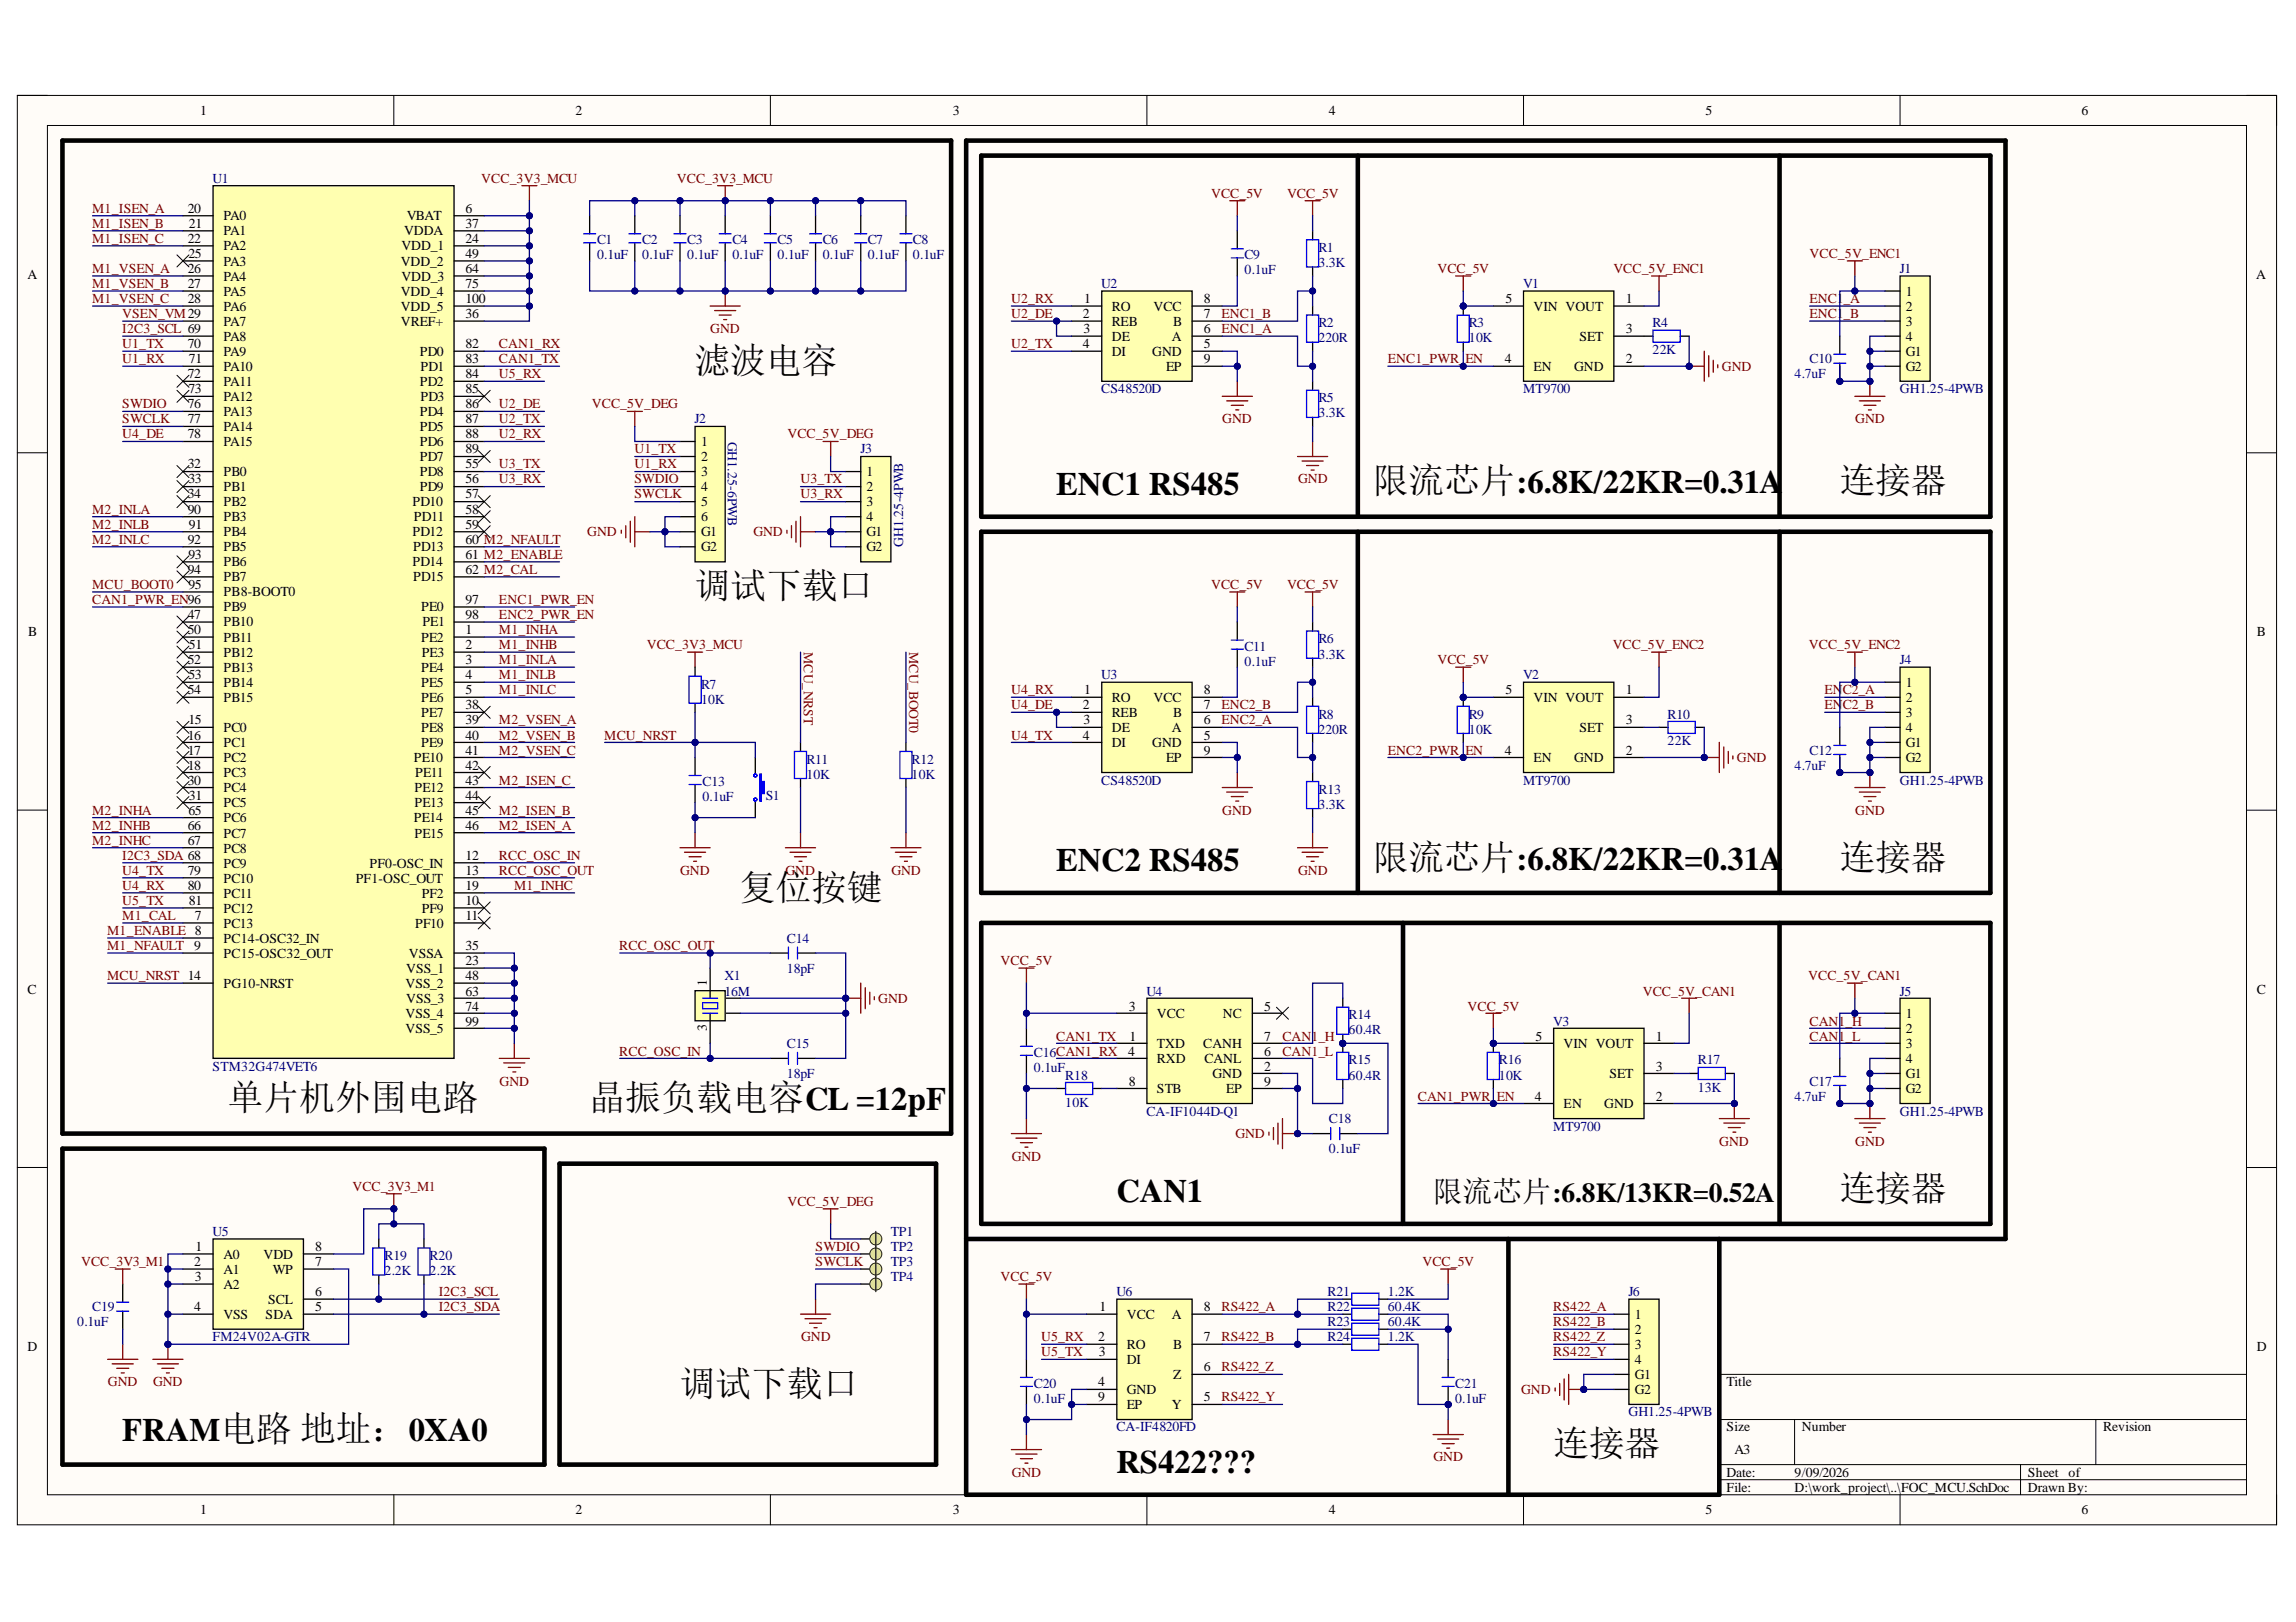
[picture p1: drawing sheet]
<svg xmlns="http://www.w3.org/2000/svg" width="297mm" height="210mm" viewBox="0 0 297 210" stroke-linecap="round" stroke-linejoin="round" font-family="sans-serif">
<defs><g id="words">
<g font-size="4.6">
<text x="89.9" y="48.3">滤波电容</text>
<text x="177.6" y="63.8">限流芯片:6.8K/22KR=0.31A</text>
<text x="238" y="63.8">连接器</text>
<text x="89.9" y="77.4">调试下载口</text>
<text x="177.6" y="112.5">限流芯片:6.8K/22KR=0.31A</text>
<text x="238" y="112.5">连接器</text>
<text x="95.7" y="116.4">复位按键</text>
<text x="29.4" y="143.6">单片机外围电路</text>
<text x="76.2" y="143.6">晶振负载电容CL =12pF</text>
<text x="238" y="155.4">连接器</text>
<text x="87.9" y="180.7">调试下载口</text>
<text x="200.9" y="188.4">连接器</text>
</g>
<g font-size="4.2">
<text x="136.6" y="64">ENC1 RS485</text>
<text x="136.6" y="112.7">ENC2 RS485</text>
<text x="144.4" y="155.6">CAN1</text>
<text x="15.8" y="186.5">FRAM电路 地址：0XA0</text>
<text x="144.4" y="190.6">RS422???</text>
</g>
<text font-size="3.9" x="185.4" y="155.6">限流芯片:6.8K/13KR=0.52A</text>
<g font-size="1.8">
<text x="25.9" y="14.9">1</text>
<text x="74.5" y="14.9">2</text>
<text x="123.3" y="14.9">3</text>
<text x="171.9" y="14.9">4</text>
<text x="220.7" y="14.9">5</text>
<text x="269.3" y="14.9">6</text>
<text x="24.3" y="27.6">20</text>
<text x="24.5" y="29.5">21</text>
<text x="28.9" y="28.5">PA0</text>
<text x="52.6" y="28.5">VBAT</text>
<text x="60.2" y="27.6">6</text>
<text x="60.2" y="29.5">37</text>
<text x="24.3" y="31.4">22</text>
<text x="24.3" y="35.3">26</text>
<text x="24.4" y="33.4">25</text>
<text x="28.9" y="30.4">PA1</text>
<text x="28.9" y="32.4">PA2</text>
<text x="28.9" y="34.4">PA3</text>
<text x="51.9" y="34.4">VDD_2</text>
<text x="51.9" y="32.4">VDD_1</text>
<text x="52.3" y="30.4">VDDA</text>
<text x="60.2" y="31.4">24</text>
<text x="60.2" y="33.4">49</text>
<text x="60.2" y="35.3">64</text>
<text x="3.6" y="36.1">A</text>
<text x="24.3" y="37.3">27</text>
<text x="24.3" y="39.2">28</text>
<text x="28.9" y="36.4">PA4</text>
<text x="28.9" y="38.3">PA5</text>
<text x="28.9" y="40.2">PA6</text>
<text x="51.9" y="38.3">VDD_4</text>
<text x="51.9" y="40.2">VDD_5</text>
<text x="51.9" y="36.4">VDD_3</text>
<text x="60.2" y="41.2">36</text>
<text x="60.2" y="37.3">75</text>
<text x="60.2" y="39.2">100</text>
<text x="140.1" y="41.2">2</text>
<text x="140.3" y="39.2">1</text>
<text x="143.8" y="40.2">RO</text>
<text x="149.2" y="40.2">VCC</text>
<text x="155.8" y="41.2">7</text>
<text x="155.8" y="39.2">8</text>
<text x="194.8" y="39.2">5</text>
<text x="198.4" y="40.2">VIN VOUT</text>
<text x="210.3" y="39.2">1</text>
<text x="246.5" y="40.2">2</text>
<text x="246.5" y="38.3">1</text>
<text x="291.9" y="36.1">A</text>
<text x="24.3" y="45.1">70</text>
<text x="24.5" y="47">71</text>
<text x="28.9" y="42.2">PA7</text>
<text x="28.9" y="46.1">PA9</text>
<text x="28.9" y="44.1">PA8</text>
<text x="51.9" y="42.2">VREF+</text>
<text x="54.3" y="46.1">PD0</text>
<text x="60.2" y="47">83</text>
<text x="60.2" y="45.1">82</text>
<text x="140.1" y="45.1">4</text>
<text x="140.2" y="43.1">3</text>
<text x="143.8" y="42.2">REB</text>
<text x="143.8" y="44.1">DE</text>
<text x="143.8" y="46.1">DI</text>
<text x="149.1" y="46.1">GND</text>
<text x="151.6" y="44.1">A</text>
<text x="151.8" y="42.2">B</text>
<text x="155.8" y="45.1">5</text>
<text x="155.8" y="43.1">6</text>
<text x="155.8" y="47">9</text>
<text x="194.7" y="47">4</text>
<text x="204.3" y="44.1">SET</text>
<text x="210.3" y="47">2</text>
<text x="210.3" y="43.1">3</text>
<text x="246.5" y="44.1">4</text>
<text x="246.5" y="42.2">3</text>
<text x="246.5" y="46.1">G1</text>
<text x="24.3" y="48.9">72</text>
<text x="24.3" y="52.8">76</text>
<text x="24.4" y="50.9">73</text>
<text x="28.9" y="51.9">PA12</text>
<text x="28.9" y="50">PA11</text>
<text x="28.9" y="48">PA10</text>
<text x="28.9" y="53.9">PA13</text>
<text x="54.3" y="53.9">PD4</text>
<text x="54.3" y="50">PD2</text>
<text x="54.4" y="51.9">PD3</text>
<text x="54.4" y="48">PD1</text>
<text x="60.2" y="52.8">86</text>
<text x="60.2" y="50.9">85</text>
<text x="60.2" y="48.9">84</text>
<text x="150.9" y="48">EP</text>
<text x="198.4" y="48">EN</text>
<text x="203.6" y="48">GND</text>
<text x="246.5" y="48">G2</text>
<text x="24.3" y="56.7">78</text>
<text x="24.3" y="54.8">77</text>
<text x="28.9" y="57.7">PA15</text>
<text x="28.9" y="55.8">PA14</text>
<text x="54.3" y="59.7">PD7</text>
<text x="54.3" y="57.7">PD6</text>
<text x="54.3" y="55.8">PD5</text>
<text x="60.2" y="58.7">89</text>
<text x="60.2" y="56.7">88</text>
<text x="60.2" y="54.8">87</text>
<text x="90.7" y="59.7">2</text>
<text x="90.7" y="57.7">1</text>
<text x="24.3" y="60.6">32</text>
<text x="24.3" y="64.5">34</text>
<text x="24.4" y="62.6">33</text>
<text x="28.9" y="61.6">PB0</text>
<text x="28.9" y="63.6">PB1</text>
<text x="28.9" y="65.5">PB2</text>
<text x="53.4" y="65.5">PD10</text>
<text x="54.3" y="63.6">PD9</text>
<text x="54.3" y="61.6">PD8</text>
<text x="60.2" y="64.5">57</text>
<text x="60.2" y="62.6">56</text>
<text x="60.2" y="60.6">55</text>
<text x="90.7" y="63.6">4</text>
<text x="90.7" y="61.6">3</text>
<text x="90.7" y="65.5">5</text>
<text x="112.1" y="63.6">2</text>
<text x="112.1" y="61.6">1</text>
<text x="112.1" y="65.5">3</text>
<text x="24.3" y="70.4">92</text>
<text x="24.3" y="66.5">90</text>
<text x="24.5" y="68.5">91</text>
<text x="28.9" y="71.4">PB5</text>
<text x="28.9" y="69.4">PB4</text>
<text x="28.9" y="67.5">PB3</text>
<text x="53.4" y="69.4">PD12</text>
<text x="53.5" y="71.4">PD13</text>
<text x="53.6" y="67.5">PD11</text>
<text x="60.2" y="70.4">60 M2_NFAULT</text>
<text x="60.2" y="68.5">59</text>
<text x="60.2" y="66.5">58</text>
<text x="90.7" y="67.5">6</text>
<text x="90.7" y="69.4">G1</text>
<text x="90.7" y="71.4">G2</text>
<text x="112.1" y="67.5">4</text>
<text x="112.1" y="69.4">G1</text>
<text x="112.1" y="71.4">G2</text>
<text x="24.3" y="74.3">94</text>
<text x="24.4" y="76.3">95</text>
<text x="24.4" y="72.4">93</text>
<text x="28.9" y="77.2">PB8-BOOT0</text>
<text x="28.9" y="75.2">PB7</text>
<text x="28.9" y="73.3">PB6</text>
<text x="53.4" y="73.3">PD14</text>
<text x="53.5" y="75.2">PD15</text>
<text x="60.2" y="74.3">62 M2_CAL</text>
<text x="60.2" y="72.4">61 M2_ENABLE</text>
<text x="3.6" y="82.3">B</text>
<text x="24.3" y="80.1">47</text>
<text x="24.3" y="82.1">50</text>
<text x="28.9" y="81.1">PB10</text>
<text x="28.9" y="83">PB11</text>
<text x="28.9" y="79.1">PB9</text>
<text x="54.5" y="83">PE2</text>
<text x="54.5" y="79.1">PE0</text>
<text x="54.7" y="81.1">PE1</text>
<text x="60.2" y="82.1">1</text>
<text x="60.2" y="80.1">98</text>
<text x="60.2" y="78.2">97</text>
<text x="292" y="82.3">B</text>
<text x="24.3" y="89.9">54</text>
<text x="24.3" y="86">52</text>
<text x="24.4" y="87.9">53</text>
<text x="24.5" y="84">51</text>
<text x="28.9" y="88.9">PB14</text>
<text x="28.9" y="86.9">PB13</text>
<text x="28.9" y="85">PB12</text>
<text x="54.5" y="86.9">PE4</text>
<text x="54.5" y="88.9">PE5</text>
<text x="54.6" y="85">PE3</text>
<text x="60.2" y="84">2</text>
<text x="60.2" y="86">3</text>
<text x="60.2" y="87.9">4</text>
<text x="60.2" y="89.9">5</text>
<text x="140.3" y="89.9">1</text>
<text x="155.8" y="89.9">8</text>
<text x="194.8" y="89.9">5</text>
<text x="210.3" y="89.9">1</text>
<text x="246.5" y="88.9">1</text>
<text x="24.3" y="95.7">16</text>
<text x="24.4" y="93.8">15</text>
<text x="28.9" y="94.7">PC0</text>
<text x="28.9" y="90.8">PB15</text>
<text x="54.5" y="90.8">PE6</text>
<text x="54.5" y="92.7">PE7</text>
<text x="54.5" y="94.7">PE8</text>
<text x="60.2" y="91.8">38</text>
<text x="60.2" y="93.8">39</text>
<text x="60.2" y="95.7">40</text>
<text x="140.1" y="91.8">2</text>
<text x="140.1" y="95.7">4</text>
<text x="140.2" y="93.8">3</text>
<text x="143.8" y="90.8">RO</text>
<text x="143.8" y="92.7">REB</text>
<text x="143.8" y="94.7">DE</text>
<text x="149.2" y="90.8">VCC</text>
<text x="151.6" y="94.7">A</text>
<text x="151.8" y="92.7">B</text>
<text x="155.8" y="95.7">5</text>
<text x="155.8" y="93.8">6</text>
<text x="155.8" y="91.8">7</text>
<text x="198.4" y="90.8">VIN VOUT</text>
<text x="204.3" y="94.7">SET</text>
<text x="210.3" y="93.8">3</text>
<text x="246.5" y="90.8">2</text>
<text x="246.5" y="94.7">4</text>
<text x="246.5" y="92.7">3</text>
<text x="24.3" y="97.6">17</text>
<text x="24.3" y="99.6">18</text>
<text x="24.3" y="101.5">30</text>
<text x="28.9" y="96.7">PC1</text>
<text x="28.9" y="98.7">PC2</text>
<text x="28.9" y="100.6">PC3</text>
<text x="53.6" y="98.7">PE10</text>
<text x="53.7" y="100.6">PE11</text>
<text x="54.5" y="96.7">PE9</text>
<text x="60.2" y="97.6">41</text>
<text x="60.2" y="99.6">42</text>
<text x="60.2" y="101.5">43</text>
<text x="143.8" y="96.7">DI</text>
<text x="149.1" y="96.7">GND</text>
<text x="150.9" y="98.7">EP</text>
<text x="155.8" y="97.6">9</text>
<text x="194.7" y="97.6">4</text>
<text x="198.4" y="98.7">EN</text>
<text x="203.6" y="98.7">GND</text>
<text x="210.3" y="97.6">2</text>
<text x="246.5" y="96.7">G1</text>
<text x="246.5" y="98.7">G2</text>
<text x="24.3" y="107.4">66</text>
<text x="24.4" y="105.4">65</text>
<text x="24.5" y="103.5">31</text>
<text x="28.9" y="102.5">PC4</text>
<text x="28.9" y="104.5">PC5</text>
<text x="28.9" y="106.4">PC6</text>
<text x="53.6" y="106.4">PE14</text>
<text x="53.6" y="102.5">PE12</text>
<text x="53.6" y="104.5">PE13</text>
<text x="60.2" y="103.5">44</text>
<text x="60.2" y="105.4">45</text>
<text x="60.2" y="107.4">46</text>
<text x="24.3" y="109.3">67</text>
<text x="24.3" y="113.2">79</text>
<text x="28.9" y="112.3">PC9</text>
<text x="28.9" y="110.3">PC8</text>
<text x="28.9" y="108.4">PC7</text>
<text x="47.8" y="112.3">PF0-OSC_IN</text>
<text x="53.6" y="108.4">PE15</text>
<text x="60.2" y="111.3">12</text>
<text x="60.2" y="113.2">13</text>
<text x="24.3" y="115.1">80</text>
<text x="24.5" y="117.1">81</text>
<text x="25.2" y="119">7</text>
<text x="28.9" y="118.1">PC12</text>
<text x="28.9" y="116.2">PC11</text>
<text x="28.9" y="114.2">PC10</text>
<text x="46" y="114.2">PF1-OSC_OUT</text>
<text x="54.6" y="118.1">PF9</text>
<text x="54.6" y="116.2">PF2</text>
<text x="60.2" y="117.1">10</text>
<text x="60.2" y="119">11</text>
<text x="60.2" y="115.1">19</text>
<text x="25.1" y="122.9">9</text>
<text x="28.9" y="120.1">PC13</text>
<text x="28.9" y="122">PC14-OSC32_IN</text>
<text x="28.9" y="123.9">PC15-OSC32_OUT</text>
<text x="52.5" y="125.9">VSS_1</text>
<text x="52.9" y="123.9">VSSA</text>
<text x="53.7" y="120.1">PF10</text>
<text x="60.2" y="124.9">23</text>
<text x="60.2" y="122.9">35</text>
<text x="3.6" y="128.6">C</text>
<text x="28.9" y="127.8">PG10-NRST</text>
<text x="52.5" y="127.8">VSS_2</text>
<text x="52.5" y="131.7">VSS_4</text>
<text x="52.5" y="129.8">VSS_3</text>
<text x="60.2" y="126.8">48</text>
<text x="60.2" y="130.8">74</text>
<text x="60.2" y="128.8">63</text>
<text x="91.5" y="127.6" transform="rotate(-90 91.5 127.6)">1</text>
<text x="146" y="130.8">3</text>
<text x="149.7" y="131.7">VCC</text>
<text x="158.2" y="131.7">NC</text>
<text x="163.5" y="130.8">5</text>
<text x="246.5" y="131.7">1</text>
<text x="292" y="128.6">C</text>
<text x="52.5" y="133.7">VSS_5</text>
<text x="60.2" y="132.7">99</text>
<text x="91.5" y="133.4" transform="rotate(-90 91.5 133.4)">3</text>
<text x="145.9" y="136.6">4</text>
<text x="146.1" y="134.7">1</text>
<text x="149.7" y="135.6">TXD</text>
<text x="149.7" y="137.6">RXD</text>
<text x="155.7" y="135.6">CANH</text>
<text x="155.8" y="137.6">CANL</text>
<text x="163.5" y="136.6">6</text>
<text x="163.5" y="134.7">7</text>
<text x="198.7" y="134.7">5</text>
<text x="202.3" y="135.6">VIN VOUT</text>
<text x="214.2" y="134.7">1</text>
<text x="246.5" y="133.7">2</text>
<text x="246.5" y="137.6">4</text>
<text x="246.5" y="135.6">3</text>
<text x="146" y="140.5">8</text>
<text x="149.7" y="141.4">STB</text>
<text x="156.9" y="139.5">GND</text>
<text x="158.6" y="141.4">EP</text>
<text x="163.5" y="138.6">2</text>
<text x="163.5" y="140.5">9</text>
<text x="198.6" y="142.5">4</text>
<text x="202.3" y="143.4">EN</text>
<text x="207.5" y="143.4">GND</text>
<text x="208.2" y="139.5">SET</text>
<text x="214.2" y="142.5">2</text>
<text x="214.2" y="138.6">3</text>
<text x="246.5" y="139.5">G1</text>
<text x="246.5" y="141.4">G2</text>
<text x="25.3" y="161.9">1</text>
<text x="40.8" y="161.9">8</text>
<text x="25.1" y="163.8">2</text>
<text x="25.2" y="165.8">3</text>
<text x="28.9" y="166.8">A2</text>
<text x="28.9" y="162.9">A0</text>
<text x="28.9" y="164.9">A1</text>
<text x="34.1" y="162.9">VDD</text>
<text x="35.3" y="164.9">WP</text>
<text x="40.8" y="163.8">7</text>
<text x="40.8" y="167.7">6</text>
<text x="25.1" y="169.7">4</text>
<text x="28.9" y="170.7">VSS</text>
<text x="34.4" y="170.7">SDA</text>
<text x="34.7" y="168.7">SCL</text>
<text x="40.8" y="169.7">5</text>
<text x="142.1" y="173.6">2</text>
<text x="142.2" y="169.7">1</text>
<text x="145.8" y="170.7">VCC</text>
<text x="151.6" y="170.7">A</text>
<text x="155.8" y="173.6">7</text>
<text x="155.8" y="169.7">8</text>
<text x="211.5" y="172.6">2</text>
<text x="211.5" y="170.7">1</text>
<text x="3.6" y="174.8">D</text>
<text x="142.1" y="179.4">4</text>
<text x="142.1" y="175.5">3</text>
<text x="145.8" y="174.6">RO</text>
<text x="145.8" y="176.5">DI</text>
<text x="151.8" y="178.5">Z</text>
<text x="151.8" y="174.6">B</text>
<text x="155.8" y="177.5">6</text>
<text x="211.5" y="176.5">4</text>
<text x="211.5" y="174.6">3</text>
<text x="211.5" y="178.5">G1</text>
<text x="223.4" y="179.4">Title</text>
<text x="292" y="174.8">D</text>
<text x="142.1" y="181.3">9</text>
<text x="145.8" y="180.4">GND</text>
<text x="145.8" y="182.4">EP</text>
<text x="151.6" y="182.4">Y</text>
<text x="155.8" y="181.3">5</text>
<text x="211.5" y="180.4">G2</text>
<text x="223.4" y="185.2">Size</text>
<text x="233.1" y="185.2">Number</text>
<text x="272.1" y="185.2">Revision</text>
<text x="223.4" y="191.2">Date:</text>
<text x="224.4" y="188.2">A3</text>
<text x="232.2" y="191.2">9/09/2026</text>
<text x="262.4" y="191.2">Sheet</text>
<text x="267.6" y="191.2">of</text>
<text x="25.9" y="196">1</text>
<text x="74.5" y="196">2</text>
<text x="123.3" y="196">3</text>
<text x="171.9" y="196">4</text>
<text x="220.7" y="196">5</text>
<text x="223.4" y="193.1">File:</text>
<text x="232.2" y="193.1">D:\work_project\..\FOC_MCU.SchDoc</text>
<text x="262.4" y="193.1">Drawn By:</text>
<text x="269.3" y="196">6</text>
</g>
<g font-size="1.8" fill="#000080">
<text x="27.5" y="23.7">U1</text>
<text x="77.2" y="31.6">C1</text>
<text x="77.2" y="33.6">0.1uF</text>
<text x="83.1" y="31.6">C2</text>
<text x="83.1" y="33.6">0.1uF</text>
<text x="88.9" y="31.6">C3</text>
<text x="88.9" y="33.6">0.1uF</text>
<text x="94.8" y="31.6">C4</text>
<text x="94.8" y="33.6">0.1uF</text>
<text x="100.6" y="31.6">C5</text>
<text x="100.6" y="33.6">0.1uF</text>
<text x="106.4" y="31.6">C6</text>
<text x="106.4" y="33.6">0.1uF</text>
<text x="112.3" y="31.6">C7</text>
<text x="112.3" y="33.6">0.1uF</text>
<text x="118.1" y="31.6">C8</text>
<text x="118.1" y="33.6">0.1uF</text>
<text x="161" y="33.6">C9</text>
<text x="161" y="35.5">0.1uF</text>
<text x="170.6" y="32.6">R1</text>
<text x="170.6" y="34.6">3.3K</text>
<text x="245.8" y="35.3">J1</text>
<text x="142.5" y="37.3">U2</text>
<text x="197" y="37.3">V1</text>
<text x="170.6" y="42.4">R2</text>
<text x="170.6" y="44.3">220R</text>
<text x="190" y="42.4">R3</text>
<text x="190" y="44.3">10K</text>
<text x="213.8" y="42.4">R4</text>
<text x="213.8" y="45.8">22K</text>
<text x="234.1" y="47">C10</text>
<text x="142.5" y="50.9">CS48520D</text>
<text x="170.6" y="52.1">R5</text>
<text x="197" y="50.9">MT9700</text>
<text x="232.2" y="48.9">4.7uF</text>
<text x="245.8" y="50.9">GH1.25-4PWB</text>
<text x="89.9" y="54.8">J2</text>
<text x="94.2" y="57.1" transform="rotate(90 94.2 57.1)">GH1.25-6PWB</text>
<text x="111.3" y="58.7">J3</text>
<text x="170.6" y="54">3.3K</text>
<text x="116.8" y="70.8" transform="rotate(-90 116.8 70.8)">GH1.25-4PWB</text>
<text x="170.6" y="83.3">R6</text>
<text x="90.7" y="89.1">R7</text>
<text x="142.5" y="87.9">U3</text>
<text x="161" y="84.2">C11</text>
<text x="161" y="86.1">0.1uF</text>
<text x="170.6" y="85.2">3.3K</text>
<text x="197" y="87.9">V2</text>
<text x="245.8" y="86">J4</text>
<text x="90.7" y="91.1">10K</text>
<text x="170.6" y="93">R8</text>
<text x="170.6" y="94.9">220R</text>
<text x="190" y="93">R9</text>
<text x="190" y="94.9">10K</text>
<text x="215.7" y="93">R10</text>
<text x="90.9" y="101.7">C13</text>
<text x="104.3" y="98.8">R11</text>
<text x="104.3" y="100.8">10K</text>
<text x="117.9" y="98.8">R12</text>
<text x="117.9" y="100.8">10K</text>
<text x="142.5" y="101.5">CS48520D</text>
<text x="197" y="101.5">MT9700</text>
<text x="215.7" y="96.5">22K</text>
<text x="232.2" y="99.6">4.7uF</text>
<text x="234.1" y="97.6">C12</text>
<text x="245.8" y="101.5">GH1.25-4PWB</text>
<text x="90.9" y="103.6">0.1uF</text>
<text x="99.1" y="103.5">S1</text>
<text x="170.6" y="102.7">R13</text>
<text x="170.6" y="104.7">3.3K</text>
<text x="101.8" y="122">C14</text>
<text x="101.8" y="125.9">18pF</text>
<text x="93.7" y="126.8">X1</text>
<text x="93.7" y="128.8">16M</text>
<text x="148.3" y="128.8">U4</text>
<text x="174.5" y="131.9">R14</text>
<text x="245.8" y="128.8">J5</text>
<text x="101.8" y="135.6">C15</text>
<text x="133.8" y="136.8">C16CAN1_RX</text>
<text x="174.5" y="133.8">60.4R</text>
<text x="174.5" y="137.7">R15</text>
<text x="193.9" y="137.7">R16</text>
<text x="200.9" y="132.7">V3</text>
<text x="219.6" y="137.7">R17</text>
<text x="27.5" y="138.6">STM32G474VET6</text>
<text x="101.8" y="139.5">18pF</text>
<text x="133.8" y="138.7">0.1uF</text>
<text x="137.8" y="139.7">R18</text>
<text x="137.8" y="143.2">10K</text>
<text x="174.5" y="139.7">60.4R</text>
<text x="193.9" y="139.7">10K</text>
<text x="219.6" y="141.3">13K</text>
<text x="232.2" y="142.5">4.7uF</text>
<text x="234.1" y="140.5">C17</text>
<text x="148.3" y="144.4">CA-IF1044D-Q1</text>
<text x="171.9" y="145.3">C18</text>
<text x="171.9" y="149.2">0.1uF</text>
<text x="200.9" y="146.3">MT9700</text>
<text x="245.8" y="144.4">GH1.25-4PWB</text>
<text x="27.5" y="160">U5</text>
<text x="115.2" y="160">TP1</text>
<text x="115.2" y="161.9">TP2</text>
<text x="49.7" y="163.1">R19</text>
<text x="49.7" y="165">2.2K</text>
<text x="55.6" y="163.1">R20</text>
<text x="55.6" y="165">2.2K</text>
<text x="115.2" y="163.8">TP3</text>
<text x="115.2" y="165.8">TP4</text>
<text x="144.4" y="167.7">U6</text>
<text x="171.8" y="167.7">R21</text>
<text x="179.5" y="167.7">1.2K</text>
<text x="210.7" y="167.7">J6</text>
<text x="10" y="171.6">0.1uF</text>
<text x="11.9" y="169.7">C19</text>
<text x="27.5" y="173.6">FM24V02A-GTR</text>
<text x="171.8" y="169.7">R22</text>
<text x="171.8" y="171.6">R23</text>
<text x="171.8" y="173.6">R24</text>
<text x="179.5" y="169.7">60.4K</text>
<text x="179.5" y="171.6">60.4K</text>
<text x="179.5" y="173.6">1.2K</text>
<text x="133.8" y="179.7">C20</text>
<text x="188.2" y="179.7">C21</text>
<text x="133.8" y="181.6">0.1uF</text>
<text x="144.4" y="185.2">CA-IF4820FD</text>
<text x="188.2" y="181.6">0.1uF</text>
<text x="210.7" y="183.3">GH1.25-4PWB</text>
</g>
<g font-size="1.8" fill="#800000">
<text x="62.3" y="23.7">VCC_3V3_MCU</text>
<text x="87.6" y="23.7">VCC_3V3_MCU</text>
<text x="11.9" y="29.5">M1_ISEN_B</text>
<text x="11.9" y="27.6">M1_ISEN_A</text>
<text x="156.7" y="25.6">VCC_5V</text>
<text x="166.5" y="25.6">VCC_5V</text>
<text x="11.9" y="31.4">M1_ISEN_C</text>
<text x="11.9" y="35.3">M1_VSEN_A</text>
<text x="186" y="35.3">VCC_5V</text>
<text x="208.7" y="35.3">VCC_5V_ENC1</text>
<text x="234.1" y="33.4">VCC_5V_ENC1</text>
<text x="11.9" y="37.3">M1_VSEN_B</text>
<text x="11.9" y="39.2">M1_VSEN_C</text>
<text x="15.8" y="41.2">VSEN_VM29</text>
<text x="130.8" y="39.2">U2_RX</text>
<text x="130.8" y="41.2">U2_DE</text>
<text x="158" y="41.2">ENC1_B</text>
<text x="234.1" y="39.2">ENC1</text>
<text x="234.1" y="41.2">ENC1</text>
<text x="238.5" y="39.2">_A</text>
<text x="238.5" y="41.2">_B</text>
<text x="15.8" y="43.1">I2C3_SCL 69</text>
<text x="15.8" y="45.1">U1_TX</text>
<text x="15.8" y="47">U1_RX</text>
<text x="64.6" y="45.1">CAN1_RX</text>
<text x="64.6" y="47">CAN1_TX</text>
<text x="91.9" y="43.1">GND</text>
<text x="130.8" y="45.1">U2_TX</text>
<text x="158" y="43.1">ENC1_A</text>
<text x="179.5" y="47">ENC1_PWR_EN</text>
<text x="15.8" y="52.8">SWDIO</text>
<text x="64.6" y="48.9">U5_RX</text>
<text x="64.6" y="52.8">U2_DE</text>
<text x="76.6" y="52.8">VCC_5V_DEG</text>
<text x="222.8" y="48">GND</text>
<text x="15.8" y="54.8">SWCLK</text>
<text x="15.8" y="56.7">U4_DE</text>
<text x="64.6" y="54.8">U2_TX</text>
<text x="64.6" y="56.7">U2_RX</text>
<text x="82.1" y="58.7">U1_TX</text>
<text x="101.9" y="56.7">VCC_5V_DEG</text>
<text x="158.1" y="54.8">GND</text>
<text x="240" y="54.8">GND</text>
<text x="64.6" y="60.6">U3_TX</text>
<text x="64.6" y="62.6">U3_RX</text>
<text x="82.1" y="60.6">U1_RX</text>
<text x="82.1" y="62.6">SWDIO</text>
<text x="82.1" y="64.5">SWCLK</text>
<text x="103.6" y="62.6">U3_TX</text>
<text x="103.6" y="64.5">U3_RX</text>
<text x="167.9" y="62.6">GND</text>
<text x="11.9" y="66.5">M2_INLA</text>
<text x="11.9" y="68.5">M2_INLB</text>
<text x="11.9" y="70.4">M2_INLC</text>
<text x="76" y="69.4">GND</text>
<text x="97.5" y="69.4">GND</text>
<text x="11.9" y="76.3">MCU_BOOT0</text>
<text x="156.7" y="76.3">VCC_5V</text>
<text x="166.5" y="76.3">VCC_5V</text>
<text x="11.9" y="78.2">CAN1_PWR_EN96</text>
<text x="64.6" y="82.1">M1_INHA</text>
<text x="64.6" y="78.2">ENC1_PWR_EN</text>
<text x="64.6" y="80.1">ENC2_PWR_EN</text>
<text x="64.6" y="84">M1_INHB</text>
<text x="64.6" y="86">M1_INLA</text>
<text x="64.6" y="87.9">M1_INLB</text>
<text x="64.6" y="89.9">M1_INLC</text>
<text x="83.7" y="84">VCC_3V3_MCU</text>
<text x="104" y="84.4" transform="rotate(90 104 84.4)">MCU_NRST</text>
<text x="117.6" y="84.4" transform="rotate(90 117.6 84.4)">MCU_BOOT0</text>
<text x="130.8" y="89.9">U4_RX</text>
<text x="186" y="86">VCC_5V</text>
<text x="208.6" y="84">VCC_5V_ENC2</text>
<text x="234" y="84">VCC_5V_ENC2</text>
<text x="236.1" y="89.9">ENC2_A</text>
<text x="64.6" y="93.8">M2_VSEN_A</text>
<text x="64.6" y="95.7">M2_VSEN_B</text>
<text x="78.2" y="95.7">MCU_NRST</text>
<text x="130.8" y="95.7">U4_TX</text>
<text x="130.8" y="91.8">U4_DE</text>
<text x="158" y="93.8">ENC2_A</text>
<text x="158" y="91.8">ENC2_B</text>
<text x="236.1" y="91.8">ENC2_B</text>
<text x="64.6" y="97.6">M2_VSEN_C</text>
<text x="64.6" y="101.5">M2_ISEN_C</text>
<text x="179.5" y="97.6">ENC2_PWR_EN</text>
<text x="224.7" y="98.7">GND</text>
<text x="11.9" y="105.4">M2_INHA</text>
<text x="11.9" y="107.4">M2_INHB</text>
<text x="64.6" y="105.4">M2_ISEN_B</text>
<text x="64.6" y="107.4">M2_ISEN_A</text>
<text x="158.1" y="105.4">GND</text>
<text x="240" y="105.4">GND</text>
<text x="11.9" y="109.3">M2_INHC</text>
<text x="15.8" y="111.3">I2C3_SDA 68</text>
<text x="15.8" y="113.2">U4_TX</text>
<text x="64.6" y="111.3">RCC_OSC_IN</text>
<text x="64.6" y="113.2">RCC_OSC_OUT</text>
<text x="88" y="113.2">GND</text>
<text x="101.6" y="113.2">GND</text>
<text x="115.3" y="113.2">GND</text>
<text x="167.9" y="113.2">GND</text>
<text x="15.8" y="115.1">U4_RX</text>
<text x="15.8" y="117.1">U5_TX</text>
<text x="15.8" y="119">M1_CAL</text>
<text x="66.5" y="115.1">M1_INHC</text>
<text x="13.9" y="121">M1_ENABLE 8</text>
<text x="13.9" y="122.9">M1_NFAULT</text>
<text x="80.1" y="122.9">RCC_OSC_OUT</text>
<text x="129.4" y="124.9">VCC_5V</text>
<text x="13.9" y="126.8">MCU_NRST 14</text>
<text x="113.6" y="129.8">GND</text>
<text x="189.9" y="130.8">VCC_5V</text>
<text x="212.5" y="128.8">VCC_5V_CAN1</text>
<text x="233.9" y="126.8">VCC_5V_CAN1</text>
<text x="80.1" y="136.6">RCC_OSC_IN</text>
<text x="136.6" y="134.7">CAN1_TX</text>
<text x="165.9" y="134.7">CAN1_H</text>
<text x="165.9" y="136.6">CAN1_L</text>
<text x="234.1" y="132.7">CAN1_H</text>
<text x="234.1" y="134.7">CAN1_L</text>
<text x="64.6" y="140.5">GND</text>
<text x="183.4" y="142.5">CAN1_PWR_EN</text>
<text x="159.8" y="147.3">GND</text>
<text x="222.4" y="148.3">GND</text>
<text x="240" y="148.3">GND</text>
<text x="45.6" y="154.1">VCC_3V3_M1</text>
<text x="130.9" y="150.2">GND</text>
<text x="101.9" y="156.1">VCC_5V_DEG</text>
<text x="105.5" y="161.9">SWDIO</text>
<text x="10.5" y="163.8">VCC_3V3_M1</text>
<text x="56.8" y="167.7">I2C3_SCL</text>
<text x="105.5" y="163.8">SWCLK</text>
<text x="129.4" y="165.8">VCC_5V</text>
<text x="184" y="163.8">VCC_5V</text>
<text x="56.8" y="169.7">I2C3_SDA</text>
<text x="103.6" y="173.6">GND</text>
<text x="134.7" y="173.6">U5_RX</text>
<text x="158" y="169.7">RS422_A</text>
<text x="158" y="173.6">RS422_B</text>
<text x="200.9" y="169.7">RS422_A</text>
<text x="200.9" y="171.6">RS422_B</text>
<text x="200.9" y="173.6">RS422_Z</text>
<text x="14" y="179.4">GND</text>
<text x="19.8" y="179.4">GND</text>
<text x="134.7" y="175.5">U5_TX</text>
<text x="158" y="177.5">RS422_Z</text>
<text x="200.9" y="175.5">RS422_Y</text>
<text x="158" y="181.3">RS422_Y</text>
<text x="196.8" y="180.4">GND</text>
<text x="130.9" y="191.2">GND</text>
<text x="185.5" y="189.1">GND</text>
</g>
</g></defs>
<path d="M2.2 12.4h292.3v184.9h-292.3z" fill-rule="evenodd" fill="#fffcf8"/>
<path d="M2.2 12.4h292.3v184.9h-292.3z" fill="none" stroke="#000" stroke-width=".13"/>
<path d="M6.1 16.2h284.5v177.2h-284.5z" fill-rule="evenodd" fill="#fffcf8"/>
<g fill="none" stroke="#000" stroke-width=".13">
<path d="M2.2 12.3h3.9M6.1 16.2h284.5v177.2h-284.5zM50.9 12.3v3.9M99.7 12.3v3.9M148.4 12.3v3.9M197.1 12.4v3.8M245.8 12.4v3.8M290.6 12.4h3.9v3.8M2.2 58.6h3.9M290.6 58.6h3.9M2.2 104.8h3.9M290.6 104.8h3.9"/>
<path d="M2.2 151.1h3.9M290.6 151.1h3.9M290.6 177.9h-68.2v15.5M51 193.4v3.9M99.7 193.4v3.9M148.4 193.4v3.9M197.1 193.4v3.9M222.4 183.7h68.2M222.4 189.5h68.2M222.4 191.5h68.2M232.2 183.7v5.8M245.8 193.4v3.9"/>
<path d="M261.4 189.5v3.9M271.1 183.7v5.8M294.5 193.4v3.9"/>
</g>
<path d="M142.5 37.7h11.7v11.6h-11.7z" fill-rule="evenodd" fill="#ffffb0"/>
<g fill="none" stroke="#000" stroke-width=".17">
<path d="M138.6 39.6h3.9M142.5 37.7h11.7v11.6h-11.7zM154.2 39.6h3.9M169.8 29.9v1.1M169.8 34.5v1.2M169.8 39.6v1.2M138.6 45.4h3.9M138.6 43.5h3.9M138.6 41.6h3.9M154.2 45.4h3.9M154.2 43.5h3.9M154.2 41.6h3.9"/>
<path d="M154.2 47.4h3.9M169.8 44.3v1.1M169.8 49.3v1.2M169.8 54v1.2"/>
</g>
<path d="M159.1 26h1.9M160.1 26v1.9M158.1 51.3h3.9M158.7 51.9h2.7M159.3 52.5h1.6M159.9 53h.4M160.1 49.3v2" fill="none" stroke="#800000" stroke-width=".17"/>
<path d="M169 31h1.6v3.5h-1.6zM169 40.8h1.6v3.5h-1.6zM169 50.5h1.6v3.5h-1.6z" fill="none" stroke="#00f" stroke-width=".17"/>
<path d="M197.1 37.7h11.7v11.6h-11.7z" fill-rule="evenodd" fill="#ffffb0"/>
<path d="M193.2 39.6h3.9M197.1 37.7h11.7v11.6h-11.7zM208.8 39.6h3.9M193.2 47.4h3.9M208.8 47.4h3.9M208.8 43.5h3.9" fill="none" stroke="#000" stroke-width=".17"/>
<path d="M188.3 35.7h2M189.3 35.7v2" fill="none" stroke="#800000" stroke-width=".17"/>
<circle cx="189.3" cy="39.6" r=".39" fill="#000080"/>
<circle cx="189.3" cy="39.6" r=".39" fill="none" stroke="#000080" stroke-width=".13"/>
<path d="M189.3 39.6v1.2" fill="none" stroke="#000" stroke-width=".17"/>
<circle cx="189.3" cy="39.6" r=".39" fill="#000080"/>
<circle cx="189.3" cy="39.6" r=".39" fill="none" stroke="#000080" stroke-width=".13"/>
<path d="M189.3 44.3v1.1" fill="none" stroke="#000" stroke-width=".17"/>
<path d="M188.5 40.8h1.6v3.5h-1.6z" fill="none" stroke="#00f" stroke-width=".17"/>
<path d="M213.7 35.7h1.9M214.6 35.7v2M218.5 47.4h2M220.5 45.4v3.9M221.1 46v2.8M221.6 46.6v1.6M222.2 47.2v.4" fill="none" stroke="#800000" stroke-width=".17"/>
<circle cx="218.5" cy="47.4" r=".39" fill="#000080"/>
<circle cx="218.5" cy="47.4" r=".39" fill="none" stroke="#000080" stroke-width=".13"/>
<path d="M212.7 43.5h1.2M217.4 43.5h1.1" fill="none" stroke="#000" stroke-width=".17"/>
<path d="M213.9 42.7h3.5v1.6h-3.5z" fill="none" stroke="#00f" stroke-width=".17"/>
<path d="M245.8 35.7h3.9v13.6h-3.9z" fill-rule="evenodd" fill="#ffffb0"/>
<path d="M243.9 39.6h1.9M243.9 37.7h1.9M245.8 35.7h3.9v13.6h-3.9zM243.9 43.5h1.9M243.9 41.5h1.9M243.9 45.4h1.9M243.9 47.4h1.9" fill="none" stroke="#000" stroke-width=".17"/>
<path d="M240 51.3h3.9M240.5 51.9h2.8M241.1 52.5h1.6M241.7 53h.4M241.9 49.3v2" fill="none" stroke="#800000" stroke-width=".17"/>
<circle cx="241.9" cy="49.3" r=".39" fill="#000080"/>
<circle cx="241.9" cy="49.3" r=".39" fill="none" stroke="#000080" stroke-width=".13"/>
<circle cx="238" cy="49.3" r=".39" fill="#000080"/>
<circle cx="238" cy="49.3" r=".39" fill="none" stroke="#000080" stroke-width=".13"/>
<path d="M238 43.5v2.3M238 47v2.3" fill="none" stroke="#000" stroke-width=".17"/>
<circle cx="238" cy="49.3" r=".39" fill="#000080"/>
<circle cx="238" cy="49.3" r=".39" fill="none" stroke="#000080" stroke-width=".13"/>
<path d="M237.2 47h1.6M237.2 45.8h1.6" fill="none" stroke="#00f" stroke-width=".17"/>
<path d="M239 33.8h1.9M240 33.8v1.9" fill="none" stroke="#800000" stroke-width=".17"/>
<path d="M144.5 168.1h9.7v15.6h-9.7z" fill-rule="evenodd" fill="#ffffb0"/>
<path d="M132.8 175.9v2.3M132.8 179.4v2.3M140.6 174h3.9M140.6 170.1h3.9M140.6 175.9h3.9M140.6 179.8h3.9M144.5 168.1h9.7v15.6h-9.7zM154.2 177.9h3.9M154.2 174h3.9M154.2 170.1h3.9M140.6 181.7h3.9M154.2 181.7h3.9" fill="none" stroke="#000" stroke-width=".17"/>
<path d="M131.8 166.2h2M132.8 166.2v1.9M130.8 187.6h3.9M131.4 188.2h2.8M132 188.8h1.6M132.6 189.3h.4M132.8 185.6v2" fill="none" stroke="#800000" stroke-width=".17"/>
<path d="M132 179.4h1.6M132 178.2h1.6" fill="none" stroke="#00f" stroke-width=".17"/>
<path d="M210.7 168.1h3.9v13.6h-3.9z" fill-rule="evenodd" fill="#ffffb0"/>
<path d="M208.8 172h1.9M208.8 170.1h1.9M208.8 175.9h1.9M208.8 174h1.9M208.8 177.9h1.9M208.8 179.8h1.9M210.7 168.1h3.9v13.6h-3.9z" fill="none" stroke="#000" stroke-width=".17"/>
<path d="M201.2 179.6v.4M201.8 179v1.6M202.4 178.4v2.8M202.9 177.9v3.8M202.9 179.8h2" fill="none" stroke="#800000" stroke-width=".17"/>
<circle cx="204.9" cy="179.8" r=".39" fill="#000080"/>
<circle cx="204.9" cy="179.8" r=".39" fill="none" stroke="#000080" stroke-width=".13"/>
<path d="M148.4 129.2h13.6v13.6h-13.6z" fill-rule="evenodd" fill="#ffffb0"/>
<g fill="none" stroke="#000" stroke-width=".17">
<path d="M132.8 133.1v2.3M132.8 136.6v2.3M144.5 131.1h3.9M144.5 137h3.9M144.5 135h3.9M148.4 129.2h13.6v13.6h-13.6zM162 131.1h3.9M162 137h3.9M162 135h3.9M162 138.9h3.9M136.7 140.9h1.2M141.4 140.9h1.1"/>
<path d="M144.5 140.9h3.9M162 140.9h3.9"/>
</g>
<path d="M165.1 130.3l1.6 1.6M166.7 130.3l-1.6 1.6" fill="none" stroke="#000" stroke-width=".13"/>
<path d="M132 136.6h1.6M132 135.4h1.6M137.9 140.1h3.5v1.5h-3.5z" fill="none" stroke="#00f" stroke-width=".17"/>
<path d="M130.8 146.7h3.9M131.4 147.3h2.8M132 147.9h1.6M132.6 148.5h.4M132.8 144.8v1.9M164.2 146.5v.4M164.8 145.9v1.6M165.3 145.3v2.8M165.9 146.7h2M165.9 144.8v3.8" fill="none" stroke="#800000" stroke-width=".17"/>
<circle cx="167.9" cy="146.7" r=".39" fill="#000080"/>
<circle cx="167.9" cy="146.7" r=".39" fill="none" stroke="#000080" stroke-width=".13"/>
<circle cx="173.7" cy="135" r=".39" fill="#000080"/>
<circle cx="173.7" cy="135" r=".39" fill="none" stroke="#000080" stroke-width=".13"/>
<path d="M173.7 133.9v1.1" fill="none" stroke="#000" stroke-width=".17"/>
<circle cx="173.7" cy="135" r=".39" fill="#000080"/>
<circle cx="173.7" cy="135" r=".39" fill="none" stroke="#000080" stroke-width=".13"/>
<path d="M173.7 129.2v1.1" fill="none" stroke="#000" stroke-width=".17"/>
<path d="M172.9 130.3h1.6v3.6h-1.6z" fill="none" stroke="#00f" stroke-width=".17"/>
<circle cx="173.7" cy="135" r=".39" fill="#000080"/>
<circle cx="173.7" cy="135" r=".39" fill="none" stroke="#000080" stroke-width=".13"/>
<path d="M173.7 135v1.2M173.7 139.7v1.2" fill="none" stroke="#000" stroke-width=".17"/>
<circle cx="173.7" cy="135" r=".39" fill="#000080"/>
<circle cx="173.7" cy="135" r=".39" fill="none" stroke="#000080" stroke-width=".13"/>
<path d="M172.9 136.2h1.6v3.5h-1.6z" fill="none" stroke="#00f" stroke-width=".17"/>
<path d="M245.8 129.2h3.9v13.6h-3.9z" fill-rule="evenodd" fill="#ffffb0"/>
<path d="M243.9 133.1h1.9M243.9 131.1h1.9M243.9 137h1.9M243.9 135h1.9M243.9 138.9h1.9M245.8 129.2h3.9v13.6h-3.9zM243.9 140.9h1.9" fill="none" stroke="#000" stroke-width=".17"/>
<path d="M240 144.8h3.9M240.5 145.3h2.8M241.1 145.9h1.6M241.7 146.5h.4M241.9 142.8v2" fill="none" stroke="#800000" stroke-width=".17"/>
<circle cx="241.9" cy="142.8" r=".39" fill="#000080"/>
<circle cx="241.9" cy="142.8" r=".39" fill="none" stroke="#000080" stroke-width=".13"/>
<circle cx="238" cy="142.8" r=".39" fill="#000080"/>
<circle cx="238" cy="142.8" r=".39" fill="none" stroke="#000080" stroke-width=".13"/>
<path d="M238 137v2.3M238 140.5v2.3" fill="none" stroke="#000" stroke-width=".17"/>
<circle cx="238" cy="142.8" r=".39" fill="#000080"/>
<circle cx="238" cy="142.8" r=".39" fill="none" stroke="#000080" stroke-width=".13"/>
<path d="M237.2 139.3h1.6M237.2 140.5h1.6" fill="none" stroke="#00f" stroke-width=".17"/>
<path d="M239 127.2h1.9M240 127.2v2" fill="none" stroke="#800000" stroke-width=".17"/>
<path d="M201 133.1h11.7v11.7h-11.7z" fill-rule="evenodd" fill="#ffffb0"/>
<path d="M197.1 135h3.9M201 133.1h11.7v11.7h-11.7zM212.7 135h3.9M212.7 138.9h3.9M197.1 142.8h3.9M212.7 142.8h3.9" fill="none" stroke="#000" stroke-width=".17"/>
<path d="M192.2 131.1h2M193.2 131.1v2" fill="none" stroke="#800000" stroke-width=".17"/>
<circle cx="193.2" cy="135" r=".39" fill="#000080"/>
<circle cx="193.2" cy="135" r=".39" fill="none" stroke="#000080" stroke-width=".13"/>
<path d="M193.2 135v1.2" fill="none" stroke="#000" stroke-width=".17"/>
<circle cx="193.2" cy="135" r=".39" fill="#000080"/>
<circle cx="193.2" cy="135" r=".39" fill="none" stroke="#000080" stroke-width=".13"/>
<path d="M193.2 139.7v1.2" fill="none" stroke="#000" stroke-width=".17"/>
<path d="M192.4 136.2h1.6v3.5h-1.6z" fill="none" stroke="#00f" stroke-width=".17"/>
<path d="M217.6 129.2h1.9M218.5 129.2v1.9M222.4 144.8h3.9M223 145.3h2.7M223.6 145.9h1.6M224.2 146.5h.4M224.4 142.8v2" fill="none" stroke="#800000" stroke-width=".17"/>
<circle cx="224.4" cy="142.8" r=".39" fill="#000080"/>
<circle cx="224.4" cy="142.8" r=".39" fill="none" stroke="#000080" stroke-width=".13"/>
<path d="M218.5 138.9h1.2M223.2 138.9h1.2" fill="none" stroke="#000" stroke-width=".17"/>
<path d="M219.7 138.1h3.5v1.6h-3.5z" fill="none" stroke="#00f" stroke-width=".17"/>
<path d="M142.5 88.3h11.7v11.7h-11.7z" fill-rule="evenodd" fill="#ffffb0"/>
<g fill="none" stroke="#000" stroke-width=".17">
<path d="M138.6 96.1h3.9M138.6 94.1h3.9M138.6 92.2h3.9M138.6 90.2h3.9M142.5 88.3h11.7v11.7h-11.7zM154.2 96.1h3.9M154.2 94.1h3.9M154.2 92.2h3.9M154.2 90.2h3.9M154.2 98h3.9M169.8 80.5v1.2M169.8 85.2v1.1"/>
<path d="M169.8 90.2v1.2M169.8 94.9v1.2M169.8 100v1.1M169.8 104.6v1.2"/>
</g>
<path d="M159.1 76.6h1.9M160.1 76.6v1.9M160.1 100v1.9M158.1 101.9h3.9M158.7 102.5h2.7M159.3 103.1h1.6M159.9 103.7h.4" fill="none" stroke="#800000" stroke-width=".17"/>
<path d="M169 81.7h1.6v3.5h-1.6zM169 91.4h1.6v3.5h-1.6zM169 101.1h1.6v3.5h-1.6z" fill="none" stroke="#00f" stroke-width=".17"/>
<path d="M197.1 88.3h11.7v11.7h-11.7z" fill-rule="evenodd" fill="#ffffb0"/>
<path d="M193.2 90.2h3.9M193.2 98h3.9M197.1 88.3h11.7v11.7h-11.7zM208.8 90.2h3.9M208.8 98h3.9M208.8 94.1h3.9" fill="none" stroke="#000" stroke-width=".17"/>
<path d="M188.3 86.3h2M189.3 86.3v2" fill="none" stroke="#800000" stroke-width=".17"/>
<circle cx="189.3" cy="90.2" r=".39" fill="#000080"/>
<circle cx="189.3" cy="90.2" r=".39" fill="none" stroke="#000080" stroke-width=".13"/>
<path d="M189.3 90.2v1.2" fill="none" stroke="#000" stroke-width=".17"/>
<circle cx="189.3" cy="90.2" r=".39" fill="#000080"/>
<circle cx="189.3" cy="90.2" r=".39" fill="none" stroke="#000080" stroke-width=".13"/>
<path d="M189.3 94.9v1.2" fill="none" stroke="#000" stroke-width=".17"/>
<path d="M188.5 91.4h1.6v3.5h-1.6z" fill="none" stroke="#00f" stroke-width=".17"/>
<path d="M213.7 84.4h1.9M214.6 84.4v1.9M220.5 98h1.9M222.4 96.1v3.9M223 96.7v2.7M223.6 97.2v1.6M224.2 97.8v.4" fill="none" stroke="#800000" stroke-width=".17"/>
<circle cx="220.5" cy="98" r=".39" fill="#000080"/>
<circle cx="220.5" cy="98" r=".39" fill="none" stroke="#000080" stroke-width=".13"/>
<path d="M214.6 94.1h1.2M219.3 94.1h1.2" fill="none" stroke="#000" stroke-width=".17"/>
<path d="M215.8 93.4h3.5v1.5h-3.5z" fill="none" stroke="#00f" stroke-width=".17"/>
<path d="M245.8 86.3h3.9v13.7h-3.9z" fill-rule="evenodd" fill="#ffffb0"/>
<path d="M243.9 90.2h1.9M243.9 88.3h1.9M243.9 94.1h1.9M243.9 92.2h1.9M243.9 96.1h1.9M243.9 98h1.9M245.8 86.3h3.9v13.7h-3.9z" fill="none" stroke="#000" stroke-width=".17"/>
<path d="M241.9 100v1.9M240 101.9h3.9M240.5 102.5h2.8M241.1 103.1h1.6M241.7 103.7h.4" fill="none" stroke="#800000" stroke-width=".17"/>
<circle cx="241.9" cy="100" r=".39" fill="#000080"/>
<circle cx="241.9" cy="100" r=".39" fill="none" stroke="#000080" stroke-width=".13"/>
<circle cx="238" cy="100" r=".39" fill="#000080"/>
<circle cx="238" cy="100" r=".39" fill="none" stroke="#000080" stroke-width=".13"/>
<path d="M238 94.1v2.4M238 97.6v2.4" fill="none" stroke="#000" stroke-width=".17"/>
<circle cx="238" cy="100" r=".39" fill="#000080"/>
<circle cx="238" cy="100" r=".39" fill="none" stroke="#000080" stroke-width=".13"/>
<path d="M237.2 97.6h1.6M237.2 96.5h1.6" fill="none" stroke="#00f" stroke-width=".17"/>
<path d="M239 84.4h1.9M240 84.4v1.9" fill="none" stroke="#800000" stroke-width=".17"/>
<path d="M27.6 160.3h11.7v11.7h-11.7z" fill-rule="evenodd" fill="#ffffb0"/>
<path d="M23.7 166.2h3.9M23.7 164.2h3.9M23.7 162.3h3.9M23.7 170.1h3.9M27.6 160.3h11.7v11.7h-11.7zM39.3 164.2h3.9M39.3 162.3h3.9M39.3 168.1h3.9M39.3 170.1h3.9" fill="none" stroke="#000" stroke-width=".17"/>
<path d="M19.8 175.9h3.9M20.4 176.5h2.7M20.9 177.1h1.6M21.5 177.7h.4M21.7 174v1.9" fill="none" stroke="#800000" stroke-width=".17"/>
<circle cx="21.7" cy="174" r=".39" fill="#000080"/>
<circle cx="21.7" cy="174" r=".39" fill="none" stroke="#000080" stroke-width=".13"/>
<path d="M50 154.5h1.9M50.9 154.5v1.9" fill="none" stroke="#800000" stroke-width=".17"/>
<circle cx="51" cy="156.4" r=".39" fill="#000080"/>
<circle cx="51" cy="156.4" r=".39" fill="none" stroke="#000080" stroke-width=".13"/>
<path d="M15.9 166.2v2.3M15.9 169.7v2.3" fill="none" stroke="#000" stroke-width=".17"/>
<path d="M15.1 169.7h1.6M15.1 168.5h1.6" fill="none" stroke="#00f" stroke-width=".17"/>
<path d="M13.9 175.9h3.9M14.5 176.5h2.7M14.9 164.2h2M15.1 177.1h1.6M15.7 177.7h.4M15.9 164.2v2M15.9 174v1.9" fill="none" stroke="#800000" stroke-width=".17"/>
<path d="M89.9 55.2h3.9v17.5h-3.9z" fill-rule="evenodd" fill="#ffffb0"/>
<path d="M88 59.1h1.9M88 57.1h1.9M89.9 55.2h3.9v17.5h-3.9zM88 63h1.9M88 61h1.9M88 66.9h1.9M88 64.9h1.9M88 68.8h1.9M88 70.8h1.9" fill="none" stroke="#000" stroke-width=".17"/>
<path d="M81.2 53.2h1.9M82.1 53.2v2M80.4 68.6v.4M81 68v1.6M81.5 67.5v2.7M82.1 66.9v3.9M82.1 68.8h2" fill="none" stroke="#800000" stroke-width=".17"/>
<path d="M111.4 59.1h3.9v13.6h-3.9z" fill-rule="evenodd" fill="#ffffb0"/>
<path d="M111.4 59.1h3.9v13.6h-3.9zM109.4 63h2M109.4 61h2M109.4 66.9h2M109.4 64.9h2M109.4 68.8h2M109.4 70.8h2" fill="none" stroke="#000" stroke-width=".17"/>
<path d="M106.5 57.1h1.9M107.5 57.1v2M101.8 68.6v.4M102.4 68v1.6M103 67.5v2.7M103.6 66.9v3.9M103.6 68.8h1.9" fill="none" stroke="#800000" stroke-width=".17"/>
<path d="M27.6 24h31.1v113h-31.1z" fill-rule="evenodd" fill="#ffffb0"/>
<g fill="none" stroke="#000" stroke-width=".17">
<path d="M23.7 27.9h3.9M23.7 29.9h3.9M23.7 31.8h3.9M23.7 33.8h3.9M23.7 35.7h3.9M23.7 37.7h3.9M23.7 39.6h3.9M27.6 24h31.1v113h-31.1zM58.7 27.9h3.9M58.7 29.9h3.9M58.7 31.8h3.9M58.7 33.8h3.9"/>
<path d="M58.7 35.7h3.9M58.7 37.7h3.9M58.7 39.6h3.9M23.7 41.6h3.9M23.7 51.3h3.9M23.7 49.3h3.9M23.7 47.4h3.9M23.7 45.4h3.9M23.7 43.5h3.9M23.7 57.1h3.9M23.7 55.2h3.9M23.7 53.2h3.9"/>
<path d="M58.7 41.6h3.9M58.7 51.3h3.9M58.7 49.3h3.9M58.7 47.4h3.9M58.7 45.4h3.9M58.7 59.1h3.9M58.7 57.1h3.9M58.7 55.2h3.9M58.7 53.2h3.9M23.7 61h3.9M23.7 63h3.9M23.7 64.9h3.9"/>
<path d="M23.7 74.7h3.9M23.7 72.7h3.9M23.7 70.8h3.9M23.7 68.8h3.9M23.7 66.9h3.9M23.7 78.5h3.9M23.7 76.6h3.9M58.7 61h3.9M58.7 63h3.9M58.7 64.9h3.9M58.7 74.7h3.9M58.7 72.7h3.9"/>
<path d="M58.7 70.8h3.9M58.7 68.8h3.9M58.7 66.9h3.9M58.7 78.5h3.9M23.7 82.4h3.9M23.7 84.4h3.9M23.7 86.3h3.9M23.7 88.3h3.9M23.7 90.2h3.9M23.7 94.1h3.9M23.7 96.1h3.9M23.7 98h3.9"/>
<path d="M23.7 100h3.9M23.7 80.5h3.9M58.7 82.4h3.9M58.7 84.4h3.9M58.7 86.3h3.9M58.7 88.3h3.9M58.7 90.2h3.9M58.7 94.1h3.9M58.7 96.1h3.9M58.7 98h3.9M58.7 100h3.9M58.7 92.2h3.9"/>
<path d="M58.7 80.5h3.9M23.7 119.4h3.9M23.7 117.5h3.9M23.7 111.7h3.9M23.7 113.6h3.9M23.7 115.5h3.9M23.7 101.9h3.9M23.7 103.9h3.9M23.7 105.8h3.9M23.7 107.8h3.9M23.7 109.7h3.9M58.7 119.4h3.9"/>
<path d="M58.7 117.5h3.9M58.7 111.7h3.9M58.7 113.6h3.9M58.7 115.5h3.9M58.7 101.9h3.9M58.7 103.9h3.9M58.7 105.8h3.9M58.7 107.8h3.9M23.7 121.4h3.9M23.7 123.3h3.9M23.7 127.2h3.9M58.7 123.3h3.9"/>
<path d="M58.7 127.2h3.9M58.7 125.3h3.9M58.7 131.1h3.9M58.7 129.2h3.9M58.7 133.1h3.9M93.8 131.1h2M93.8 129.2h2"/>
</g>
<g fill="none" stroke="#000" stroke-width=".13">
<path d="M22.9 33l1.6 1.5M24.5 33l-1.6 1.5M22.9 48.6l1.6 1.5M22.9 50.5l1.6 1.6M24.5 48.6l-1.6 1.5M24.5 50.5l-1.6 1.6M61.9 58.3l1.5 1.6M61.9 50.5l1.5 1.6M63.4 58.3l-1.5 1.6M63.4 50.5l-1.5 1.6M22.9 60.2l1.6 1.6M22.9 62.2l1.6 1.5"/>
<path d="M22.9 64.1l1.6 1.6M22.9 71.9l1.6 1.6M22.9 73.9l1.6 1.5M22.9 79.7l1.6 1.6M24.5 60.2l-1.6 1.6M24.5 62.2l-1.6 1.5M24.5 64.1l-1.6 1.6M24.5 71.9l-1.6 1.6M24.5 73.9l-1.6 1.5M24.5 79.7l-1.6 1.6M61.9 68l1.5 1.6M61.9 66.1l1.5 1.5"/>
<path d="M61.9 64.1l1.5 1.6M63.4 68l-1.5 1.6M63.4 66.1l-1.5 1.5M63.4 64.1l-1.5 1.6M22.9 81.7l1.6 1.5M22.9 83.6l1.6 1.6M22.9 85.6l1.6 1.5M22.9 87.5l1.6 1.6M22.9 89.5l1.6 1.5M22.9 93.3l1.6 1.6M22.9 95.3l1.6 1.6M22.9 97.2l1.6 1.6"/>
<path d="M22.9 99.2l1.6 1.5M24.5 81.7l-1.6 1.5M24.5 83.6l-1.6 1.6M24.5 85.6l-1.6 1.5M24.5 87.5l-1.6 1.6M24.5 89.5l-1.6 1.5M24.5 93.3l-1.6 1.6M24.5 95.3l-1.6 1.6M24.5 97.2l-1.6 1.6M24.5 99.2l-1.6 1.5M61.9 99.2l1.5 1.5M61.9 91.4l1.5 1.6"/>
<path d="M63.4 99.2l-1.5 1.5M63.4 91.4l-1.5 1.6M22.9 101.1l1.6 1.6M22.9 103.1l1.6 1.5M24.5 101.1l-1.6 1.6M24.5 103.1l-1.6 1.5M61.9 116.7l1.5 1.6M61.9 118.7l1.5 1.5M61.9 103.1l1.5 1.5M63.4 116.7l-1.5 1.6M63.4 118.7l-1.5 1.5M63.4 103.1l-1.5 1.5"/>
</g>
<path d="M64.6 137h3.9M65.2 137.6h2.7M65.8 138.1h1.5M66.3 138.7h.4M66.5 135v2" fill="none" stroke="#800000" stroke-width=".17"/>
<path d="M89.9 128.2h3.9v3.9h-3.9z" fill-rule="evenodd" fill="#ffffb0"/>
<path d="M89.9 128.2h3.9v3.9h-3.9zM91.9 125.3v3.9M91.9 131.1v3.9M99.7 123.3h2.3M99.7 137h2.3M103.2 123.3h2.3M103.2 137h2.3" fill="none" stroke="#000" stroke-width=".17"/>
<path d="M90.9 129.2h1.9M90.9 129.8h1.9v.7h-1.9zM90.9 131.1h1.9M102 122.6v1.5M102 136.2v1.5M103.2 122.6v1.5M103.2 136.2v1.5" fill="none" stroke="#00f" stroke-width=".17"/>
<path d="M109.4 129.2h2M111.4 127.2v3.9M111.9 127.8v2.7M112.5 128.4v1.6M113.1 129v.4" fill="none" stroke="#800000" stroke-width=".17"/>
<circle cx="109.4" cy="129.2" r=".39" fill="#000080"/>
<circle cx="109.4" cy="129.2" r=".39" fill="none" stroke="#000080" stroke-width=".13"/>
<g fill="none" stroke="#800000" stroke-width=".17">
<path d="M67.5 24h2M68.5 24v2M92.8 24h2M93.8 24v2M88.9 84.4h2M89.9 84.4v1.9M88 109.7h3.9M88.6 110.3h2.7M89.1 110.9h1.6M89.7 111.5h.4M89.9 107.8v1.9M101.6 109.7h3.9"/>
<path d="M102.2 110.3h2.7M102.8 110.9h1.5M103.4 111.5h.4M103.6 107.8v1.9"/>
</g>
<path d="M89.9 86.3v1.2M89.9 91v1.2M89.9 98v2.4M103.6 96.1v1.1M89.9 101.5v2.4M103.6 100.7v1.2" fill="none" stroke="#000" stroke-width=".17"/>
<path d="M89.1 87.5h1.6v3.5h-1.6zM102.8 97.2h1.5v3.5h-1.5zM89.1 100.4h1.6M89.1 101.5h1.6" fill="none" stroke="#00f" stroke-width=".17"/>
<circle cx="93.8" cy="26" r=".39" fill="#000080"/>
<circle cx="93.8" cy="26" r=".39" fill="none" stroke="#000080" stroke-width=".13"/>
<g fill="none" stroke="#000" stroke-width=".17">
<path d="M76.3 27.9v2.4M76.3 31.4v2.4M82.1 27.9v2.4M82.1 31.4v2.4M88 27.9v2.4M88 31.4v2.4M93.8 27.9v2.4M93.8 31.4v2.4M99.7 27.9v2.4M99.7 31.4v2.4M105.5 27.9v2.4M105.5 31.4v2.4"/>
<path d="M111.4 27.9v2.4M111.4 31.4v2.4M117.2 27.9v2.4M117.2 31.4v2.4"/>
</g>
<g fill="none" stroke="#00f" stroke-width=".17">
<path d="M75.5 30.3h1.6M75.5 31.4h1.6M81.3 30.3h1.6M81.3 31.4h1.6M87.2 30.3h1.6M87.2 31.4h1.6M93 30.3h1.6M93 31.4h1.6M98.9 30.3h1.5M98.9 31.4h1.5M104.7 30.3h1.6M104.7 31.4h1.6"/>
<path d="M110.6 30.3h1.5M110.6 31.4h1.5M116.4 30.3h1.6M116.4 31.4h1.6"/>
</g>
<path d="M91.9 39.6h3.9M93.8 37.7v1.9M92.5 40.2h2.7M93 40.8h1.6M93.6 41.4h.4" fill="none" stroke="#800000" stroke-width=".17"/>
<circle cx="93.8" cy="37.7" r=".39" fill="#000080"/>
<circle cx="93.8" cy="37.7" r=".39" fill="none" stroke="#000080" stroke-width=".13"/>
<path d="M8.1 18.2h114.9v128.5h-114.9zM125 18.2v142.1h134.5v-142.1h-134.5M126.9 20.1v46.8M127 20.1h130.5v46.8h-130.5M175.7 20.1v46.8M230.2 20.1v46.8M126.9 68.8h130.6v46.7h-130.6zM175.7 68.8v46.7M230.2 68.8v46.7M126.9 119.4h130.6v39h-130.6zM181.5 119.4v39M230.2 119.4v39" fill="none" stroke="#000" stroke-width=".59"/>
<g fill="none" stroke="#000" stroke-width=".17">
<path d="M169.8 146.7h2.4M173.3 146.7h2.4M49 160.3v1.2M49 165v1.2M54.8 160.3v1.2M54.8 165v1.2M173.7 168.1h1.2M173.7 170.1h1.2M173.7 172h1.2M173.7 174h1.2M178.4 168.1h1.2M178.4 170.1h1.2"/>
<path d="M178.4 172h1.2M178.4 174h1.2"/>
</g>
<path d="M172.2 145.9v1.6M173.3 145.9v1.6M48.2 161.5h1.6v3.5h-1.6zM54.1 161.5h1.5v3.5h-1.5zM174.9 167.3h3.5v1.6h-3.5zM174.9 169.3h3.5v1.6h-3.5zM174.9 171.2h3.5v1.6h-3.5zM174.9 173.2h3.5v1.5h-3.5z" fill="none" stroke="#00f" stroke-width=".17"/>
<path d="M131.8 125.3h2M132.8 125.3v1.9M185.4 185.6h3.9M186 186.2h2.7M186.6 186.8h1.5M187.2 187.4h.4M187.4 183.7v1.9" fill="none" stroke="#800000" stroke-width=".17"/>
<circle cx="187.4" cy="181.8" r=".39" fill="#000080"/>
<circle cx="187.4" cy="181.8" r=".39" fill="none" stroke="#000080" stroke-width=".13"/>
<path d="M187.4 175.9v2.3M187.4 179.4v2.3" fill="none" stroke="#000" stroke-width=".17"/>
<circle cx="187.4" cy="181.8" r=".39" fill="#000080"/>
<circle cx="187.4" cy="181.8" r=".39" fill="none" stroke="#000080" stroke-width=".13"/>
<g fill="none" stroke="#00f" stroke-width=".17">
<path d="M159.3 33.4h1.6M159.3 32.2h1.6M116.4 97.2h1.6v3.5h-1.6zM159.3 84h1.6M159.3 82.8h1.6M186.6 179.4h1.5M186.6 178.2h1.5"/>
<circle cx="97.7" cy="100.4" r=".2"/>
<circle cx="97.7" cy="103.5" r=".2"/>
</g>
<g fill="none" stroke="#800000" stroke-width=".17">
<path d="M168.8 26h2M169.8 26v1.9M167.9 59.1h3.9M168.5 59.7h2.7M169.8 57.1v2M168.8 76.6h2M169 60.2h1.6M169.6 60.8h.4M169.8 76.6v1.9M115.3 109.7h3.9M115.8 110.3h2.8M116.4 110.9h1.6"/>
<path d="M117 111.5h.4M117.2 107.8v1.9M167.9 109.7h3.9M168.5 110.3h2.7M169 110.9h1.6M169.6 111.5h.4M169.8 107.8v1.9M186.4 164.2h1.9M187.4 164.2v2"/>
</g>
<path d="M8.1 148.6h62.3v40.9h-62.3zM125 160.3v33.1h97.4v-33.1M195.1 160.3v33.1" fill="none" stroke="#000" stroke-width=".59"/>
<path d="M160.1 29.9v2.3M160.1 33.4v2.3M97.7 98v2.2M117.2 96.1v1.1M160.1 80.5v2.3M160.1 84v2.3M97.7 103.7v2.1M117.2 100.7v1.2" fill="none" stroke="#000" stroke-width=".17"/>
<path d="M98.3 100.2h.2v.9h.4v1.6h-.4v1h-.2z" fill-rule="evenodd" fill="#00f"/>
<path d="M98.3 100.2h.2v.9h.4v1.6h-.4v1h-.2z" fill="none" stroke="#00f" stroke-width=".17"/>
<path d="M106.5 156.4h1.9M107.5 156.4v2M103.6 170.1h3.9M104.1 170.7h2.8M104.7 171.2h1.6M105.3 171.8h.4M105.5 168.1v2" fill="none" stroke="#800000" stroke-width=".17"/>
<path d="M72.4 150.6h48.7v38.9h-48.7z" fill="none" stroke="#000" stroke-width=".59"/>
<path d="M111.4 160.3h1.1" fill="none" stroke="#000" stroke-width=".17"/>
<circle cx="113.3" cy="160.3" r=".78" fill="#e7ec73"/>
<circle cx="113.3" cy="160.3" r=".78" fill="none" stroke="#183e00" stroke-width=".13"/>
<path d="M113.3 159.4v1.9" fill="none" stroke="#172721" stroke-width=".17"/>
<path d="M130.8 39.6h7.8M130.8 41.6h7.8M130.8 45.4h7.8" fill="none" stroke="#000080" stroke-width=".17"/>
<circle cx="136.7" cy="41.6" r=".39" fill="#000080"/>
<circle cx="136.7" cy="41.6" r=".39" fill="none" stroke="#000080" stroke-width=".13"/>
<path d="M136.7 41.6v1.9h1.9" fill="none" stroke="#000080" stroke-width=".17"/>
<circle cx="136.7" cy="41.6" r=".39" fill="#000080"/>
<circle cx="136.7" cy="41.6" r=".39" fill="none" stroke="#000080" stroke-width=".13"/>
<path d="M158.1 45.4h2v3.9" fill="none" stroke="#000080" stroke-width=".17"/>
<circle cx="160.1" cy="47.4" r=".39" fill="#000080"/>
<circle cx="160.1" cy="47.4" r=".39" fill="none" stroke="#000080" stroke-width=".13"/>
<path d="M158.1 47.4h2" fill="none" stroke="#000080" stroke-width=".17"/>
<circle cx="160.1" cy="47.4" r=".39" fill="#000080"/>
<circle cx="160.1" cy="47.4" r=".39" fill="none" stroke="#000080" stroke-width=".13"/>
<path d="M169.8 35.7v3.9M169.8 27.9v2M169.8 55.2v1.9" fill="none" stroke="#000080" stroke-width=".17"/>
<circle cx="169.8" cy="37.7" r=".39" fill="#000080"/>
<circle cx="169.8" cy="37.7" r=".39" fill="none" stroke="#000080" stroke-width=".13"/>
<path d="M169.8 45.4v3.9" fill="none" stroke="#000080" stroke-width=".17"/>
<circle cx="169.8" cy="47.4" r=".39" fill="#000080"/>
<circle cx="169.8" cy="47.4" r=".39" fill="none" stroke="#000080" stroke-width=".13"/>
<path d="M169.8 37.7h-1.9v3.9h-9.8" fill="none" stroke="#000080" stroke-width=".17"/>
<circle cx="169.8" cy="37.7" r=".39" fill="#000080"/>
<circle cx="169.8" cy="37.7" r=".39" fill="none" stroke="#000080" stroke-width=".13"/>
<path d="M158.1 43.5h9.8v3.9h1.9" fill="none" stroke="#000080" stroke-width=".17"/>
<circle cx="169.8" cy="47.4" r=".39" fill="#000080"/>
<circle cx="169.8" cy="47.4" r=".39" fill="none" stroke="#000080" stroke-width=".13"/>
<path d="M189.3 37.7v1.9" fill="none" stroke="#000080" stroke-width=".17"/>
<circle cx="189.3" cy="39.6" r=".39" fill="#000080"/>
<circle cx="189.3" cy="39.6" r=".39" fill="none" stroke="#000080" stroke-width=".13"/>
<path d="M189.3 39.6h3.9" fill="none" stroke="#000080" stroke-width=".17"/>
<circle cx="189.3" cy="39.6" r=".39" fill="#000080"/>
<circle cx="189.3" cy="39.6" r=".39" fill="none" stroke="#000080" stroke-width=".13"/>
<path d="M189.3 45.4v2" fill="none" stroke="#000080" stroke-width=".17"/>
<circle cx="189.3" cy="47.4" r=".39" fill="#000080"/>
<circle cx="189.3" cy="47.4" r=".39" fill="none" stroke="#000080" stroke-width=".13"/>
<path d="M179.6 47.4h13.6" fill="none" stroke="#000080" stroke-width=".17"/>
<circle cx="189.3" cy="47.4" r=".39" fill="#000080"/>
<circle cx="189.3" cy="47.4" r=".39" fill="none" stroke="#000080" stroke-width=".13"/>
<path d="M218.5 43.5v3.9" fill="none" stroke="#000080" stroke-width=".17"/>
<circle cx="218.5" cy="47.4" r=".39" fill="#000080"/>
<circle cx="218.5" cy="47.4" r=".39" fill="none" stroke="#000080" stroke-width=".13"/>
<path d="M243.9 43.5h-2v5.8" fill="none" stroke="#000080" stroke-width=".17"/>
<circle cx="241.9" cy="45.4" r=".39" fill="#000080"/>
<circle cx="241.9" cy="45.4" r=".39" fill="none" stroke="#000080" stroke-width=".13"/>
<circle cx="241.9" cy="47.4" r=".39" fill="#000080"/>
<circle cx="241.9" cy="47.4" r=".39" fill="none" stroke="#000080" stroke-width=".13"/>
<circle cx="241.9" cy="49.3" r=".39" fill="#000080"/>
<circle cx="241.9" cy="49.3" r=".39" fill="none" stroke="#000080" stroke-width=".13"/>
<path d="M241.9 45.4h2" fill="none" stroke="#000080" stroke-width=".17"/>
<circle cx="241.9" cy="45.4" r=".39" fill="#000080"/>
<circle cx="241.9" cy="45.4" r=".39" fill="none" stroke="#000080" stroke-width=".13"/>
<path d="M241.9 47.4h2" fill="none" stroke="#000080" stroke-width=".17"/>
<circle cx="241.9" cy="47.4" r=".39" fill="#000080"/>
<circle cx="241.9" cy="47.4" r=".39" fill="none" stroke="#000080" stroke-width=".13"/>
<path d="M238 47.4v1.9h3.9" fill="none" stroke="#000080" stroke-width=".17"/>
<circle cx="238" cy="49.3" r=".39" fill="#000080"/>
<circle cx="238" cy="49.3" r=".39" fill="none" stroke="#000080" stroke-width=".13"/>
<circle cx="241.9" cy="49.3" r=".39" fill="#000080"/>
<circle cx="241.9" cy="49.3" r=".39" fill="none" stroke="#000080" stroke-width=".13"/>
<path d="M240 35.7v2h3.9" fill="none" stroke="#000080" stroke-width=".17"/>
<circle cx="240" cy="37.7" r=".39" fill="#000080"/>
<circle cx="240" cy="37.7" r=".39" fill="none" stroke="#000080" stroke-width=".13"/>
<path d="M240 37.7h-2v5.8" fill="none" stroke="#000080" stroke-width=".17"/>
<circle cx="240" cy="37.7" r=".39" fill="#000080"/>
<circle cx="240" cy="37.7" r=".39" fill="none" stroke="#000080" stroke-width=".13"/>
<path d="M140.6 179.8h-2v1.9h2" fill="none" stroke="#000080" stroke-width=".17"/>
<circle cx="138.6" cy="181.8" r=".39" fill="#000080"/>
<circle cx="138.6" cy="181.8" r=".39" fill="none" stroke="#000080" stroke-width=".13"/>
<path d="M132.8 168.1v2h7.8M134.7 174h5.9M134.7 175.9h5.9" fill="none" stroke="#000080" stroke-width=".17"/>
<circle cx="132.8" cy="170.1" r=".39" fill="#000080"/>
<circle cx="132.8" cy="170.1" r=".39" fill="none" stroke="#000080" stroke-width=".13"/>
<path d="M132.8 170.1v5.8" fill="none" stroke="#000080" stroke-width=".17"/>
<circle cx="132.8" cy="170.1" r=".39" fill="#000080"/>
<circle cx="132.8" cy="170.1" r=".39" fill="none" stroke="#000080" stroke-width=".13"/>
<path d="M132.8 181.7v3.9" fill="none" stroke="#000080" stroke-width=".17"/>
<circle cx="132.8" cy="183.7" r=".39" fill="#000080"/>
<circle cx="132.8" cy="183.7" r=".39" fill="none" stroke="#000080" stroke-width=".13"/>
<path d="M138.6 181.7v2h-5.8" fill="none" stroke="#000080" stroke-width=".17"/>
<circle cx="138.6" cy="181.8" r=".39" fill="#000080"/>
<circle cx="138.6" cy="181.8" r=".39" fill="none" stroke="#000080" stroke-width=".13"/>
<circle cx="132.8" cy="183.7" r=".39" fill="#000080"/>
<circle cx="132.8" cy="183.7" r=".39" fill="none" stroke="#000080" stroke-width=".13"/>
<path d="M158.1 177.9h7.8M201 170.1h7.8M201 172h7.8M201 174h7.8M201 175.9h7.8M208.8 177.9h-3.9v1.9M158.1 181.7h7.8" fill="none" stroke="#000080" stroke-width=".17"/>
<circle cx="204.9" cy="179.8" r=".39" fill="#000080"/>
<circle cx="204.9" cy="179.8" r=".39" fill="none" stroke="#000080" stroke-width=".13"/>
<path d="M204.9 179.8h3.9" fill="none" stroke="#000080" stroke-width=".17"/>
<circle cx="204.9" cy="179.8" r=".39" fill="#000080"/>
<circle cx="204.9" cy="179.8" r=".39" fill="none" stroke="#000080" stroke-width=".13"/>
<path d="M136.7 137h7.8M136.7 135h7.8M136.7 140.9h-3.9v3.9" fill="none" stroke="#000080" stroke-width=".17"/>
<circle cx="132.8" cy="140.9" r=".39" fill="#000080"/>
<circle cx="132.8" cy="140.9" r=".39" fill="none" stroke="#000080" stroke-width=".13"/>
<path d="M144.5 131.1h-11.7v2M142.5 140.9h2" fill="none" stroke="#000080" stroke-width=".17"/>
<circle cx="132.8" cy="131.1" r=".39" fill="#000080"/>
<circle cx="132.8" cy="131.1" r=".39" fill="none" stroke="#000080" stroke-width=".13"/>
<path d="M132.8 138.9v2" fill="none" stroke="#000080" stroke-width=".17"/>
<circle cx="132.8" cy="140.9" r=".39" fill="#000080"/>
<circle cx="132.8" cy="140.9" r=".39" fill="none" stroke="#000080" stroke-width=".13"/>
<path d="M243.9 137h-2v5.8" fill="none" stroke="#000080" stroke-width=".17"/>
<circle cx="241.9" cy="138.9" r=".39" fill="#000080"/>
<circle cx="241.9" cy="138.9" r=".39" fill="none" stroke="#000080" stroke-width=".13"/>
<circle cx="241.9" cy="140.9" r=".39" fill="#000080"/>
<circle cx="241.9" cy="140.9" r=".39" fill="none" stroke="#000080" stroke-width=".13"/>
<circle cx="241.9" cy="142.8" r=".39" fill="#000080"/>
<circle cx="241.9" cy="142.8" r=".39" fill="none" stroke="#000080" stroke-width=".13"/>
<path d="M241.9 138.9h2" fill="none" stroke="#000080" stroke-width=".17"/>
<circle cx="241.9" cy="138.9" r=".39" fill="#000080"/>
<circle cx="241.9" cy="138.9" r=".39" fill="none" stroke="#000080" stroke-width=".13"/>
<path d="M241.9 140.9h2" fill="none" stroke="#000080" stroke-width=".17"/>
<circle cx="241.9" cy="140.9" r=".39" fill="#000080"/>
<circle cx="241.9" cy="140.9" r=".39" fill="none" stroke="#000080" stroke-width=".13"/>
<path d="M238 140.9v1.9h3.9" fill="none" stroke="#000080" stroke-width=".17"/>
<circle cx="238" cy="142.8" r=".39" fill="#000080"/>
<circle cx="238" cy="142.8" r=".39" fill="none" stroke="#000080" stroke-width=".13"/>
<circle cx="241.9" cy="142.8" r=".39" fill="#000080"/>
<circle cx="241.9" cy="142.8" r=".39" fill="none" stroke="#000080" stroke-width=".13"/>
<path d="M240 129.2v1.9h3.9" fill="none" stroke="#000080" stroke-width=".17"/>
<circle cx="240" cy="131.1" r=".39" fill="#000080"/>
<circle cx="240" cy="131.1" r=".39" fill="none" stroke="#000080" stroke-width=".13"/>
<path d="M240 131.1h-2v5.9" fill="none" stroke="#000080" stroke-width=".17"/>
<circle cx="240" cy="131.1" r=".39" fill="#000080"/>
<circle cx="240" cy="131.1" r=".39" fill="none" stroke="#000080" stroke-width=".13"/>
<path d="M193.2 133.1v1.9" fill="none" stroke="#000080" stroke-width=".17"/>
<circle cx="193.2" cy="135" r=".39" fill="#000080"/>
<circle cx="193.2" cy="135" r=".39" fill="none" stroke="#000080" stroke-width=".13"/>
<path d="M193.2 135h3.9" fill="none" stroke="#000080" stroke-width=".17"/>
<circle cx="193.2" cy="135" r=".39" fill="#000080"/>
<circle cx="193.2" cy="135" r=".39" fill="none" stroke="#000080" stroke-width=".13"/>
<path d="M216.6 138.9h1.9M218.5 131.1v3.9h-1.9M224.4 138.9v3.9" fill="none" stroke="#000080" stroke-width=".17"/>
<circle cx="224.4" cy="142.8" r=".39" fill="#000080"/>
<circle cx="224.4" cy="142.8" r=".39" fill="none" stroke="#000080" stroke-width=".13"/>
<path d="M216.6 142.8h7.8" fill="none" stroke="#000080" stroke-width=".17"/>
<circle cx="224.4" cy="142.8" r=".39" fill="#000080"/>
<circle cx="224.4" cy="142.8" r=".39" fill="none" stroke="#000080" stroke-width=".13"/>
<path d="M130.8 92.2h7.8M130.8 90.2h7.8M130.8 96.1h7.8" fill="none" stroke="#000080" stroke-width=".17"/>
<circle cx="136.7" cy="92.2" r=".39" fill="#000080"/>
<circle cx="136.7" cy="92.2" r=".39" fill="none" stroke="#000080" stroke-width=".13"/>
<path d="M136.7 92.2v1.9h1.9" fill="none" stroke="#000080" stroke-width=".17"/>
<circle cx="136.7" cy="92.2" r=".39" fill="#000080"/>
<circle cx="136.7" cy="92.2" r=".39" fill="none" stroke="#000080" stroke-width=".13"/>
<path d="M158.1 96.1h2v3.9" fill="none" stroke="#000080" stroke-width=".17"/>
<circle cx="160.1" cy="98" r=".39" fill="#000080"/>
<circle cx="160.1" cy="98" r=".39" fill="none" stroke="#000080" stroke-width=".13"/>
<path d="M158.1 98h2" fill="none" stroke="#000080" stroke-width=".17"/>
<circle cx="160.1" cy="98" r=".39" fill="#000080"/>
<circle cx="160.1" cy="98" r=".39" fill="none" stroke="#000080" stroke-width=".13"/>
<path d="M169.8 78.5v2M169.8 86.3v3.9M169.8 105.8v2" fill="none" stroke="#000080" stroke-width=".17"/>
<circle cx="169.8" cy="88.3" r=".39" fill="#000080"/>
<circle cx="169.8" cy="88.3" r=".39" fill="none" stroke="#000080" stroke-width=".13"/>
<path d="M169.8 96.1v3.9" fill="none" stroke="#000080" stroke-width=".17"/>
<circle cx="169.8" cy="98" r=".39" fill="#000080"/>
<circle cx="169.8" cy="98" r=".39" fill="none" stroke="#000080" stroke-width=".13"/>
<path d="M169.8 88.3h-1.9v3.9h-9.8" fill="none" stroke="#000080" stroke-width=".17"/>
<circle cx="169.8" cy="88.3" r=".39" fill="#000080"/>
<circle cx="169.8" cy="88.3" r=".39" fill="none" stroke="#000080" stroke-width=".13"/>
<path d="M158.1 94.1h9.8v3.9h1.9" fill="none" stroke="#000080" stroke-width=".17"/>
<circle cx="169.8" cy="98" r=".39" fill="#000080"/>
<circle cx="169.8" cy="98" r=".39" fill="none" stroke="#000080" stroke-width=".13"/>
<path d="M189.3 88.3v1.9" fill="none" stroke="#000080" stroke-width=".17"/>
<circle cx="189.3" cy="90.2" r=".39" fill="#000080"/>
<circle cx="189.3" cy="90.2" r=".39" fill="none" stroke="#000080" stroke-width=".13"/>
<path d="M189.3 90.2h3.9" fill="none" stroke="#000080" stroke-width=".17"/>
<circle cx="189.3" cy="90.2" r=".39" fill="#000080"/>
<circle cx="189.3" cy="90.2" r=".39" fill="none" stroke="#000080" stroke-width=".13"/>
<path d="M189.3 96.1v1.9" fill="none" stroke="#000080" stroke-width=".17"/>
<circle cx="189.3" cy="98" r=".39" fill="#000080"/>
<circle cx="189.3" cy="98" r=".39" fill="none" stroke="#000080" stroke-width=".13"/>
<path d="M179.6 98h13.6" fill="none" stroke="#000080" stroke-width=".17"/>
<circle cx="189.3" cy="98" r=".39" fill="#000080"/>
<circle cx="189.3" cy="98" r=".39" fill="none" stroke="#000080" stroke-width=".13"/>
<path d="M212.7 94.1h1.9M214.6 86.3v3.9h-1.9M220.5 94.1v3.9" fill="none" stroke="#000080" stroke-width=".17"/>
<circle cx="220.5" cy="98" r=".39" fill="#000080"/>
<circle cx="220.5" cy="98" r=".39" fill="none" stroke="#000080" stroke-width=".13"/>
<path d="M212.7 98h7.8" fill="none" stroke="#000080" stroke-width=".17"/>
<circle cx="220.5" cy="98" r=".39" fill="#000080"/>
<circle cx="220.5" cy="98" r=".39" fill="none" stroke="#000080" stroke-width=".13"/>
<path d="M243.9 94.1h-2v5.9" fill="none" stroke="#000080" stroke-width=".17"/>
<circle cx="241.9" cy="96.1" r=".39" fill="#000080"/>
<circle cx="241.9" cy="96.1" r=".39" fill="none" stroke="#000080" stroke-width=".13"/>
<circle cx="241.9" cy="98" r=".39" fill="#000080"/>
<circle cx="241.9" cy="98" r=".39" fill="none" stroke="#000080" stroke-width=".13"/>
<circle cx="241.9" cy="100" r=".39" fill="#000080"/>
<circle cx="241.9" cy="100" r=".39" fill="none" stroke="#000080" stroke-width=".13"/>
<path d="M241.9 96.1h2" fill="none" stroke="#000080" stroke-width=".17"/>
<circle cx="241.9" cy="96.1" r=".39" fill="#000080"/>
<circle cx="241.9" cy="96.1" r=".39" fill="none" stroke="#000080" stroke-width=".13"/>
<path d="M241.9 98h2" fill="none" stroke="#000080" stroke-width=".17"/>
<circle cx="241.9" cy="98" r=".39" fill="#000080"/>
<circle cx="241.9" cy="98" r=".39" fill="none" stroke="#000080" stroke-width=".13"/>
<path d="M238 98v2h3.9" fill="none" stroke="#000080" stroke-width=".17"/>
<circle cx="238" cy="100" r=".39" fill="#000080"/>
<circle cx="238" cy="100" r=".39" fill="none" stroke="#000080" stroke-width=".13"/>
<circle cx="241.9" cy="100" r=".39" fill="#000080"/>
<circle cx="241.9" cy="100" r=".39" fill="none" stroke="#000080" stroke-width=".13"/>
<path d="M240 86.3v2h3.9" fill="none" stroke="#000080" stroke-width=".17"/>
<circle cx="240" cy="88.3" r=".39" fill="#000080"/>
<circle cx="240" cy="88.3" r=".39" fill="none" stroke="#000080" stroke-width=".13"/>
<path d="M236.1 90.2h7.8M240 88.3h-2v5.8" fill="none" stroke="#000080" stroke-width=".17"/>
<circle cx="240" cy="88.3" r=".39" fill="#000080"/>
<circle cx="240" cy="88.3" r=".39" fill="none" stroke="#000080" stroke-width=".13"/>
<path d="M236.1 92.2h7.8M23.7 162.3h-2v11.7" fill="none" stroke="#000080" stroke-width=".17"/>
<circle cx="21.7" cy="164.2" r=".39" fill="#000080"/>
<circle cx="21.7" cy="164.2" r=".39" fill="none" stroke="#000080" stroke-width=".13"/>
<circle cx="21.7" cy="166.2" r=".39" fill="#000080"/>
<circle cx="21.7" cy="166.2" r=".39" fill="none" stroke="#000080" stroke-width=".13"/>
<circle cx="21.7" cy="170.1" r=".39" fill="#000080"/>
<circle cx="21.7" cy="170.1" r=".39" fill="none" stroke="#000080" stroke-width=".13"/>
<circle cx="21.7" cy="174" r=".39" fill="#000080"/>
<circle cx="21.7" cy="174" r=".39" fill="none" stroke="#000080" stroke-width=".13"/>
<path d="M21.7 170.1h2" fill="none" stroke="#000080" stroke-width=".17"/>
<circle cx="21.7" cy="170.1" r=".39" fill="#000080"/>
<circle cx="21.7" cy="170.1" r=".39" fill="none" stroke="#000080" stroke-width=".13"/>
<path d="M21.7 166.2h2" fill="none" stroke="#000080" stroke-width=".17"/>
<circle cx="21.7" cy="166.2" r=".39" fill="#000080"/>
<circle cx="21.7" cy="166.2" r=".39" fill="none" stroke="#000080" stroke-width=".13"/>
<path d="M21.7 164.2h2" fill="none" stroke="#000080" stroke-width=".17"/>
<circle cx="21.7" cy="164.2" r=".39" fill="#000080"/>
<circle cx="21.7" cy="164.2" r=".39" fill="none" stroke="#000080" stroke-width=".13"/>
<path d="M82.1 59.1h5.9M82.1 61h5.9M82.1 63h5.9M82.1 64.9h5.9M86 68.8h2M15.9 172v2" fill="none" stroke="#000080" stroke-width=".17"/>
<circle cx="86" cy="68.8" r=".39" fill="#000080"/>
<circle cx="86" cy="68.8" r=".39" fill="none" stroke="#000080" stroke-width=".13"/>
<path d="M107.5 68.8h1.9" fill="none" stroke="#000080" stroke-width=".17"/>
<circle cx="107.5" cy="68.8" r=".39" fill="#000080"/>
<circle cx="107.5" cy="68.8" r=".39" fill="none" stroke="#000080" stroke-width=".13"/>
<g fill="none" stroke="#000080" stroke-width=".17">
<path d="M12 27.9h11.7M12 29.9h11.7M12 31.8h11.7M12 35.7h11.7M12 37.7h11.7M12 39.6h11.7M15.9 41.6h7.8M15.9 43.5h7.8M15.9 45.4h7.8M15.9 47.4h7.8M15.9 53.2h7.8M15.9 55.2h7.8"/>
<path d="M15.9 57.1h7.8M107.5 59.1v1.9h1.9M12 76.6h11.7M12 78.5h11.7M103.6 63h5.8M103.6 64.9h5.8M15.9 111.7h7.8M15.9 113.6h7.8M15.9 115.5h7.8M15.9 117.5h7.8M62.6 123.3h3.9v11.7"/>
</g>
<circle cx="66.5" cy="125.3" r=".39" fill="#000080"/>
<circle cx="66.5" cy="125.3" r=".39" fill="none" stroke="#000080" stroke-width=".13"/>
<circle cx="66.5" cy="127.2" r=".39" fill="#000080"/>
<circle cx="66.5" cy="127.2" r=".39" fill="none" stroke="#000080" stroke-width=".13"/>
<circle cx="66.5" cy="129.2" r=".39" fill="#000080"/>
<circle cx="66.5" cy="129.2" r=".39" fill="none" stroke="#000080" stroke-width=".13"/>
<circle cx="66.5" cy="131.1" r=".39" fill="#000080"/>
<circle cx="66.5" cy="131.1" r=".39" fill="none" stroke="#000080" stroke-width=".13"/>
<circle cx="66.5" cy="133.1" r=".39" fill="#000080"/>
<circle cx="66.5" cy="133.1" r=".39" fill="none" stroke="#000080" stroke-width=".13"/>
<path d="M62.6 125.3h3.9" fill="none" stroke="#000080" stroke-width=".17"/>
<circle cx="66.5" cy="125.3" r=".39" fill="#000080"/>
<circle cx="66.5" cy="125.3" r=".39" fill="none" stroke="#000080" stroke-width=".13"/>
<path d="M62.6 127.2h3.9" fill="none" stroke="#000080" stroke-width=".17"/>
<circle cx="66.5" cy="127.2" r=".39" fill="#000080"/>
<circle cx="66.5" cy="127.2" r=".39" fill="none" stroke="#000080" stroke-width=".13"/>
<path d="M62.6 129.2h3.9" fill="none" stroke="#000080" stroke-width=".17"/>
<circle cx="66.5" cy="129.2" r=".39" fill="#000080"/>
<circle cx="66.5" cy="129.2" r=".39" fill="none" stroke="#000080" stroke-width=".13"/>
<path d="M62.6 131.1h3.9" fill="none" stroke="#000080" stroke-width=".17"/>
<circle cx="66.5" cy="131.1" r=".39" fill="#000080"/>
<circle cx="66.5" cy="131.1" r=".39" fill="none" stroke="#000080" stroke-width=".13"/>
<path d="M62.6 133.1h3.9" fill="none" stroke="#000080" stroke-width=".17"/>
<circle cx="66.5" cy="133.1" r=".39" fill="#000080"/>
<circle cx="66.5" cy="133.1" r=".39" fill="none" stroke="#000080" stroke-width=".13"/>
<path d="M62.6 49.3h7.8M62.6 53.2h7.8M62.6 55.2h7.8M62.6 57.1h7.8M62.6 61h7.8M62.6 63h7.8M62.6 111.7h11.7M62.6 113.6h11.7M80.2 123.3h11.7v2" fill="none" stroke="#000080" stroke-width=".17"/>
<circle cx="91.9" cy="123.3" r=".39" fill="#000080"/>
<circle cx="91.9" cy="123.3" r=".39" fill="none" stroke="#000080" stroke-width=".13"/>
<path d="M91.9 135v2h-11.7" fill="none" stroke="#000080" stroke-width=".17"/>
<circle cx="91.9" cy="137" r=".39" fill="#000080"/>
<circle cx="91.9" cy="137" r=".39" fill="none" stroke="#000080" stroke-width=".13"/>
<path d="M91.9 123.3h7.8" fill="none" stroke="#000080" stroke-width=".17"/>
<circle cx="91.9" cy="123.3" r=".39" fill="#000080"/>
<circle cx="91.9" cy="123.3" r=".39" fill="none" stroke="#000080" stroke-width=".13"/>
<path d="M91.9 137h7.8" fill="none" stroke="#000080" stroke-width=".17"/>
<circle cx="91.9" cy="137" r=".39" fill="#000080"/>
<circle cx="91.9" cy="137" r=".39" fill="none" stroke="#000080" stroke-width=".13"/>
<path d="M105.5 123.3h3.9v13.7h-3.9" fill="none" stroke="#000080" stroke-width=".17"/>
<circle cx="109.4" cy="129.2" r=".39" fill="#000080"/>
<circle cx="109.4" cy="129.2" r=".39" fill="none" stroke="#000080" stroke-width=".13"/>
<circle cx="109.4" cy="131.1" r=".39" fill="#000080"/>
<circle cx="109.4" cy="131.1" r=".39" fill="none" stroke="#000080" stroke-width=".13"/>
<path d="M95.8 129.2h13.6" fill="none" stroke="#000080" stroke-width=".17"/>
<circle cx="109.4" cy="129.2" r=".39" fill="#000080"/>
<circle cx="109.4" cy="129.2" r=".39" fill="none" stroke="#000080" stroke-width=".13"/>
<path d="M95.8 131.1h13.6" fill="none" stroke="#000080" stroke-width=".17"/>
<circle cx="109.4" cy="131.1" r=".39" fill="#000080"/>
<circle cx="109.4" cy="131.1" r=".39" fill="none" stroke="#000080" stroke-width=".13"/>
<path d="M97.7 105.8h-7.8v2M13.9 127.2h9.8" fill="none" stroke="#000080" stroke-width=".17"/>
<circle cx="89.9" cy="105.8" r=".39" fill="#000080"/>
<circle cx="89.9" cy="105.8" r=".39" fill="none" stroke="#000080" stroke-width=".13"/>
<path d="M89.9 103.9v1.9" fill="none" stroke="#000080" stroke-width=".17"/>
<circle cx="89.9" cy="105.8" r=".39" fill="#000080"/>
<circle cx="89.9" cy="105.8" r=".39" fill="none" stroke="#000080" stroke-width=".13"/>
<path d="M89.9 96.1v1.9" fill="none" stroke="#000080" stroke-width=".17"/>
<circle cx="89.9" cy="96.1" r=".39" fill="#000080"/>
<circle cx="89.9" cy="96.1" r=".39" fill="none" stroke="#000080" stroke-width=".13"/>
<path d="M89.9 92.2v3.9" fill="none" stroke="#000080" stroke-width=".17"/>
<circle cx="89.9" cy="96.1" r=".39" fill="#000080"/>
<circle cx="89.9" cy="96.1" r=".39" fill="none" stroke="#000080" stroke-width=".13"/>
<path d="M78.2 96.1h19.5v1.9" fill="none" stroke="#000080" stroke-width=".17"/>
<circle cx="89.9" cy="96.1" r=".39" fill="#000080"/>
<circle cx="89.9" cy="96.1" r=".39" fill="none" stroke="#000080" stroke-width=".13"/>
<path d="M68.5 26v15.6h-5.9M103.6 84.4v11.7M103.6 101.9v5.9" fill="none" stroke="#000080" stroke-width=".17"/>
<circle cx="68.5" cy="39.6" r=".39" fill="#000080"/>
<circle cx="68.5" cy="39.6" r=".39" fill="none" stroke="#000080" stroke-width=".13"/>
<circle cx="68.5" cy="37.7" r=".39" fill="#000080"/>
<circle cx="68.5" cy="37.7" r=".39" fill="none" stroke="#000080" stroke-width=".13"/>
<circle cx="68.5" cy="35.7" r=".39" fill="#000080"/>
<circle cx="68.5" cy="35.7" r=".39" fill="none" stroke="#000080" stroke-width=".13"/>
<circle cx="68.5" cy="33.8" r=".39" fill="#000080"/>
<circle cx="68.5" cy="33.8" r=".39" fill="none" stroke="#000080" stroke-width=".13"/>
<circle cx="68.5" cy="31.8" r=".39" fill="#000080"/>
<circle cx="68.5" cy="31.8" r=".39" fill="none" stroke="#000080" stroke-width=".13"/>
<circle cx="68.5" cy="29.9" r=".39" fill="#000080"/>
<circle cx="68.5" cy="29.9" r=".39" fill="none" stroke="#000080" stroke-width=".13"/>
<circle cx="68.5" cy="27.9" r=".39" fill="#000080"/>
<circle cx="68.5" cy="27.9" r=".39" fill="none" stroke="#000080" stroke-width=".13"/>
<path d="M62.6 27.9h5.9" fill="none" stroke="#000080" stroke-width=".17"/>
<circle cx="68.5" cy="27.9" r=".39" fill="#000080"/>
<circle cx="68.5" cy="27.9" r=".39" fill="none" stroke="#000080" stroke-width=".13"/>
<path d="M62.6 29.9h5.9" fill="none" stroke="#000080" stroke-width=".17"/>
<circle cx="68.5" cy="29.9" r=".39" fill="#000080"/>
<circle cx="68.5" cy="29.9" r=".39" fill="none" stroke="#000080" stroke-width=".13"/>
<path d="M62.6 31.8h5.9" fill="none" stroke="#000080" stroke-width=".17"/>
<circle cx="68.5" cy="31.8" r=".39" fill="#000080"/>
<circle cx="68.5" cy="31.8" r=".39" fill="none" stroke="#000080" stroke-width=".13"/>
<path d="M62.6 33.8h5.9" fill="none" stroke="#000080" stroke-width=".17"/>
<circle cx="68.5" cy="33.8" r=".39" fill="#000080"/>
<circle cx="68.5" cy="33.8" r=".39" fill="none" stroke="#000080" stroke-width=".13"/>
<path d="M62.6 35.7h5.9" fill="none" stroke="#000080" stroke-width=".17"/>
<circle cx="68.5" cy="35.7" r=".39" fill="#000080"/>
<circle cx="68.5" cy="35.7" r=".39" fill="none" stroke="#000080" stroke-width=".13"/>
<path d="M62.6 37.7h5.9" fill="none" stroke="#000080" stroke-width=".17"/>
<circle cx="68.5" cy="37.7" r=".39" fill="#000080"/>
<circle cx="68.5" cy="37.7" r=".39" fill="none" stroke="#000080" stroke-width=".13"/>
<path d="M62.6 39.6h5.9" fill="none" stroke="#000080" stroke-width=".17"/>
<circle cx="68.5" cy="39.6" r=".39" fill="#000080"/>
<circle cx="68.5" cy="39.6" r=".39" fill="none" stroke="#000080" stroke-width=".13"/>
<path d="M76.3 27.9v-1.9h40.9v1.9" fill="none" stroke="#000080" stroke-width=".17"/>
<circle cx="82.1" cy="26" r=".39" fill="#000080"/>
<circle cx="82.1" cy="26" r=".39" fill="none" stroke="#000080" stroke-width=".13"/>
<circle cx="88" cy="26" r=".39" fill="#000080"/>
<circle cx="88" cy="26" r=".39" fill="none" stroke="#000080" stroke-width=".13"/>
<circle cx="93.8" cy="26" r=".39" fill="#000080"/>
<circle cx="93.8" cy="26" r=".39" fill="none" stroke="#000080" stroke-width=".13"/>
<circle cx="99.7" cy="26" r=".39" fill="#000080"/>
<circle cx="99.7" cy="26" r=".39" fill="none" stroke="#000080" stroke-width=".13"/>
<circle cx="105.5" cy="26" r=".39" fill="#000080"/>
<circle cx="105.5" cy="26" r=".39" fill="none" stroke="#000080" stroke-width=".13"/>
<circle cx="111.4" cy="26" r=".39" fill="#000080"/>
<circle cx="111.4" cy="26" r=".39" fill="none" stroke="#000080" stroke-width=".13"/>
<path d="M76.3 33.8v3.9h40.9v-3.9" fill="none" stroke="#000080" stroke-width=".17"/>
<circle cx="82.1" cy="37.7" r=".39" fill="#000080"/>
<circle cx="82.1" cy="37.7" r=".39" fill="none" stroke="#000080" stroke-width=".13"/>
<circle cx="88" cy="37.7" r=".39" fill="#000080"/>
<circle cx="88" cy="37.7" r=".39" fill="none" stroke="#000080" stroke-width=".13"/>
<circle cx="93.8" cy="37.7" r=".39" fill="#000080"/>
<circle cx="93.8" cy="37.7" r=".39" fill="none" stroke="#000080" stroke-width=".13"/>
<circle cx="99.7" cy="37.7" r=".39" fill="#000080"/>
<circle cx="99.7" cy="37.7" r=".39" fill="none" stroke="#000080" stroke-width=".13"/>
<circle cx="105.5" cy="37.7" r=".39" fill="#000080"/>
<circle cx="105.5" cy="37.7" r=".39" fill="none" stroke="#000080" stroke-width=".13"/>
<circle cx="111.4" cy="37.7" r=".39" fill="#000080"/>
<circle cx="111.4" cy="37.7" r=".39" fill="none" stroke="#000080" stroke-width=".13"/>
<path d="M111.4 26v1.9" fill="none" stroke="#000080" stroke-width=".17"/>
<circle cx="111.4" cy="26" r=".39" fill="#000080"/>
<circle cx="111.4" cy="26" r=".39" fill="none" stroke="#000080" stroke-width=".13"/>
<path d="M105.5 26v1.9" fill="none" stroke="#000080" stroke-width=".17"/>
<circle cx="105.5" cy="26" r=".39" fill="#000080"/>
<circle cx="105.5" cy="26" r=".39" fill="none" stroke="#000080" stroke-width=".13"/>
<path d="M99.7 26v1.9" fill="none" stroke="#000080" stroke-width=".17"/>
<circle cx="99.7" cy="26" r=".39" fill="#000080"/>
<circle cx="99.7" cy="26" r=".39" fill="none" stroke="#000080" stroke-width=".13"/>
<path d="M99.7 33.8v3.9" fill="none" stroke="#000080" stroke-width=".17"/>
<circle cx="99.7" cy="37.7" r=".39" fill="#000080"/>
<circle cx="99.7" cy="37.7" r=".39" fill="none" stroke="#000080" stroke-width=".13"/>
<path d="M105.5 33.8v3.9" fill="none" stroke="#000080" stroke-width=".17"/>
<circle cx="105.5" cy="37.7" r=".39" fill="#000080"/>
<circle cx="105.5" cy="37.7" r=".39" fill="none" stroke="#000080" stroke-width=".13"/>
<path d="M111.4 33.8v3.9" fill="none" stroke="#000080" stroke-width=".17"/>
<circle cx="111.4" cy="37.7" r=".39" fill="#000080"/>
<circle cx="111.4" cy="37.7" r=".39" fill="none" stroke="#000080" stroke-width=".13"/>
<path d="M93.8 26v1.9" fill="none" stroke="#000080" stroke-width=".17"/>
<circle cx="93.8" cy="26" r=".39" fill="#000080"/>
<circle cx="93.8" cy="26" r=".39" fill="none" stroke="#000080" stroke-width=".13"/>
<path d="M88 26v1.9" fill="none" stroke="#000080" stroke-width=".17"/>
<circle cx="88" cy="26" r=".39" fill="#000080"/>
<circle cx="88" cy="26" r=".39" fill="none" stroke="#000080" stroke-width=".13"/>
<path d="M88 33.8v3.9" fill="none" stroke="#000080" stroke-width=".17"/>
<circle cx="88" cy="37.7" r=".39" fill="#000080"/>
<circle cx="88" cy="37.7" r=".39" fill="none" stroke="#000080" stroke-width=".13"/>
<path d="M82.1 26v1.9" fill="none" stroke="#000080" stroke-width=".17"/>
<circle cx="82.1" cy="26" r=".39" fill="#000080"/>
<circle cx="82.1" cy="26" r=".39" fill="none" stroke="#000080" stroke-width=".13"/>
<path d="M82.1 33.8v3.9" fill="none" stroke="#000080" stroke-width=".17"/>
<circle cx="82.1" cy="37.7" r=".39" fill="#000080"/>
<circle cx="82.1" cy="37.7" r=".39" fill="none" stroke="#000080" stroke-width=".13"/>
<path d="M93.8 33.8v3.9" fill="none" stroke="#000080" stroke-width=".17"/>
<circle cx="93.8" cy="37.7" r=".39" fill="#000080"/>
<circle cx="93.8" cy="37.7" r=".39" fill="none" stroke="#000080" stroke-width=".13"/>
<path d="M84.1 68.8h1.9" fill="none" stroke="#000080" stroke-width=".17"/>
<circle cx="86" cy="68.8" r=".39" fill="#000080"/>
<circle cx="86" cy="68.8" r=".39" fill="none" stroke="#000080" stroke-width=".13"/>
<path d="M88 66.9h-2v3.9h2" fill="none" stroke="#000080" stroke-width=".17"/>
<circle cx="86" cy="68.8" r=".39" fill="#000080"/>
<circle cx="86" cy="68.8" r=".39" fill="none" stroke="#000080" stroke-width=".13"/>
<path d="M109.4 66.9h-1.9v3.9h1.9" fill="none" stroke="#000080" stroke-width=".17"/>
<circle cx="107.5" cy="68.8" r=".39" fill="#000080"/>
<circle cx="107.5" cy="68.8" r=".39" fill="none" stroke="#000080" stroke-width=".13"/>
<path d="M105.5 68.8h2" fill="none" stroke="#000080" stroke-width=".17"/>
<circle cx="107.5" cy="68.8" r=".39" fill="#000080"/>
<circle cx="107.5" cy="68.8" r=".39" fill="none" stroke="#000080" stroke-width=".13"/>
<path d="M82.1 55.2v1.9h5.9M43.2 164.2h1.9v9.8h-23.4" fill="none" stroke="#000080" stroke-width=".17"/>
<circle cx="21.7" cy="174" r=".39" fill="#000080"/>
<circle cx="21.7" cy="174" r=".39" fill="none" stroke="#000080" stroke-width=".13"/>
<path d="M49 166.2v1.9h-5.8" fill="none" stroke="#000080" stroke-width=".17"/>
<circle cx="49" cy="168.1" r=".39" fill="#000080"/>
<circle cx="49" cy="168.1" r=".39" fill="none" stroke="#000080" stroke-width=".13"/>
<path d="M54.8 166.2v3.9h-11.6" fill="none" stroke="#000080" stroke-width=".17"/>
<circle cx="54.8" cy="170.1" r=".39" fill="#000080"/>
<circle cx="54.8" cy="170.1" r=".39" fill="none" stroke="#000080" stroke-width=".13"/>
<path d="M49 168.1h15.6" fill="none" stroke="#000080" stroke-width=".17"/>
<circle cx="49" cy="168.1" r=".39" fill="#000080"/>
<circle cx="49" cy="168.1" r=".39" fill="none" stroke="#000080" stroke-width=".13"/>
<path d="M54.8 170.1h9.8" fill="none" stroke="#000080" stroke-width=".17"/>
<circle cx="54.8" cy="170.1" r=".39" fill="#000080"/>
<circle cx="54.8" cy="170.1" r=".39" fill="none" stroke="#000080" stroke-width=".13"/>
<path d="M49 160.3v-1.9h5.8v1.9" fill="none" stroke="#000080" stroke-width=".17"/>
<circle cx="51" cy="158.4" r=".39" fill="#000080"/>
<circle cx="51" cy="158.4" r=".39" fill="none" stroke="#000080" stroke-width=".13"/>
<path d="M50.9 156.4v2" fill="none" stroke="#000080" stroke-width=".17"/>
<circle cx="51" cy="156.4" r=".39" fill="#000080"/>
<circle cx="51" cy="156.4" r=".39" fill="none" stroke="#000080" stroke-width=".13"/>
<circle cx="51" cy="158.4" r=".39" fill="#000080"/>
<circle cx="51" cy="158.4" r=".39" fill="none" stroke="#000080" stroke-width=".13"/>
<path d="M50.9 156.4h-3.8v5.9h-3.9" fill="none" stroke="#000080" stroke-width=".17"/>
<circle cx="51" cy="156.4" r=".39" fill="#000080"/>
<circle cx="51" cy="156.4" r=".39" fill="none" stroke="#000080" stroke-width=".13"/>
<path d="M212.7 47.4h5.8" fill="none" stroke="#000080" stroke-width=".17"/>
<circle cx="218.5" cy="47.4" r=".39" fill="#000080"/>
<circle cx="218.5" cy="47.4" r=".39" fill="none" stroke="#000080" stroke-width=".13"/>
<path d="M214.6 37.7v1.9h-1.9M234.1 39.6h9.8M234.1 41.5h9.8M132.8 127.2v3.9" fill="none" stroke="#000080" stroke-width=".17"/>
<circle cx="132.8" cy="131.1" r=".39" fill="#000080"/>
<circle cx="132.8" cy="131.1" r=".39" fill="none" stroke="#000080" stroke-width=".13"/>
<path d="M234.1 133.1h9.8M234.1 135h9.8M167.9 146.7h1.9" fill="none" stroke="#000080" stroke-width=".17"/>
<circle cx="167.9" cy="146.7" r=".39" fill="#000080"/>
<circle cx="167.9" cy="146.7" r=".39" fill="none" stroke="#000080" stroke-width=".13"/>
<path d="M173.7 135h5.9v11.7h-3.9" fill="none" stroke="#000080" stroke-width=".17"/>
<circle cx="173.7" cy="135" r=".39" fill="#000080"/>
<circle cx="173.7" cy="135" r=".39" fill="none" stroke="#000080" stroke-width=".13"/>
<path d="M165.9 138.9h2v2h-2M165.9 137h3.9v5.8h3.9v-1.9M173.7 129.2v-2h-3.9v7.8h-3.9" fill="none" stroke="#000080" stroke-width=".17"/>
<circle cx="167.9" cy="140.9" r=".39" fill="#000080"/>
<circle cx="167.9" cy="140.9" r=".39" fill="none" stroke="#000080" stroke-width=".13"/>
<path d="M167.9 140.9v5.8" fill="none" stroke="#000080" stroke-width=".17"/>
<circle cx="167.9" cy="140.9" r=".39" fill="#000080"/>
<circle cx="167.9" cy="140.9" r=".39" fill="none" stroke="#000080" stroke-width=".13"/>
<circle cx="167.9" cy="146.7" r=".39" fill="#000080"/>
<circle cx="167.9" cy="146.7" r=".39" fill="none" stroke="#000080" stroke-width=".13"/>
<path d="M158.1 170.1h15.6" fill="none" stroke="#000080" stroke-width=".17"/>
<circle cx="167.9" cy="170.1" r=".39" fill="#000080"/>
<circle cx="167.9" cy="170.1" r=".39" fill="none" stroke="#000080" stroke-width=".13"/>
<path d="M187.4 181.7v2" fill="none" stroke="#000080" stroke-width=".17"/>
<circle cx="187.4" cy="181.8" r=".39" fill="#000080"/>
<circle cx="187.4" cy="181.8" r=".39" fill="none" stroke="#000080" stroke-width=".13"/>
<path d="M179.6 170.1h7.8v5.8" fill="none" stroke="#000080" stroke-width=".17"/>
<circle cx="187.4" cy="172" r=".39" fill="#000080"/>
<circle cx="187.4" cy="172" r=".39" fill="none" stroke="#000080" stroke-width=".13"/>
<path d="M173.7 172h-5.8v2h-9.8" fill="none" stroke="#000080" stroke-width=".17"/>
<circle cx="167.9" cy="174" r=".39" fill="#000080"/>
<circle cx="167.9" cy="174" r=".39" fill="none" stroke="#000080" stroke-width=".13"/>
<path d="M179.6 172h7.8" fill="none" stroke="#000080" stroke-width=".17"/>
<circle cx="187.4" cy="172" r=".39" fill="#000080"/>
<circle cx="187.4" cy="172" r=".39" fill="none" stroke="#000080" stroke-width=".13"/>
<path d="M173.7 168.1h-5.8v2" fill="none" stroke="#000080" stroke-width=".17"/>
<circle cx="167.9" cy="170.1" r=".39" fill="#000080"/>
<circle cx="167.9" cy="170.1" r=".39" fill="none" stroke="#000080" stroke-width=".13"/>
<path d="M167.9 174h5.8M187.4 166.2v1.9h-7.8" fill="none" stroke="#000080" stroke-width=".17"/>
<circle cx="167.9" cy="174" r=".39" fill="#000080"/>
<circle cx="167.9" cy="174" r=".39" fill="none" stroke="#000080" stroke-width=".13"/>
<path d="M179.6 174h3.9v7.7h3.9" fill="none" stroke="#000080" stroke-width=".17"/>
<circle cx="187.4" cy="181.8" r=".39" fill="#000080"/>
<circle cx="187.4" cy="181.8" r=".39" fill="none" stroke="#000080" stroke-width=".13"/>
<g fill="none" stroke="#000080" stroke-width=".17">
<path d="M62.6 45.4h9.8M62.6 47.4h9.8M12 70.8h11.7M12 68.8h11.7M12 66.9h11.7M62.6 70.8h9.8M62.6 78.5h11.7M62.6 74.7h9.8M62.6 72.7h9.8M62.6 82.4h11.7M62.6 84.4h11.7M62.6 86.3h11.7"/>
<path d="M62.6 88.3h11.7M62.6 90.2h11.7M62.6 94.1h11.7M62.6 96.1h11.7M62.6 98h11.7M62.6 80.5h11.7M117.2 84.4v11.7M12 105.8h11.7M12 107.8h11.7M12 109.7h11.7M15.9 119.4h7.8M62.6 115.5h11.7"/>
<path d="M62.6 105.8h11.7M62.6 107.8h11.7M62.6 101.9h11.7M117.2 101.9v5.9M13.9 123.3h9.8M13.9 121.4h9.8M183.5 142.8h13.6"/>
</g>
<circle cx="193.2" cy="142.8" r=".39" fill="#000080"/>
<circle cx="193.2" cy="142.8" r=".39" fill="none" stroke="#000080" stroke-width=".13"/>
<path d="M193.2 140.9v1.9" fill="none" stroke="#000080" stroke-width=".17"/>
<circle cx="193.2" cy="142.8" r=".39" fill="#000080"/>
<circle cx="193.2" cy="142.8" r=".39" fill="none" stroke="#000080" stroke-width=".13"/>
<path d="M160.1 35.7v3.9h-2M160.1 27.9v2M160.1 78.5v2M160.1 86.3v3.9h-2M107.5 158.4v1.9h3.9M105.5 162.3h5.9M105.5 164.2h5.9M111.4 166.2h-5.9v1.9" fill="none" stroke="#000080" stroke-width=".17"/>
<path d="M111.4 162.3h1.1" fill="none" stroke="#000" stroke-width=".17"/>
<circle cx="113.3" cy="162.3" r=".78" fill="#e7ec73"/>
<circle cx="113.3" cy="162.3" r=".78" fill="none" stroke="#183e00" stroke-width=".13"/>
<path d="M113.3 161.3v2" fill="none" stroke="#172721" stroke-width=".17"/>
<path d="M111.4 164.2h1.1" fill="none" stroke="#000" stroke-width=".17"/>
<circle cx="113.3" cy="164.2" r=".78" fill="#e7ec73"/>
<circle cx="113.3" cy="164.2" r=".78" fill="none" stroke="#183e00" stroke-width=".13"/>
<path d="M113.3 163.3v1.9" fill="none" stroke="#172721" stroke-width=".17"/>
<path d="M111.4 166.2h1.1" fill="none" stroke="#000" stroke-width=".17"/>
<circle cx="113.3" cy="166.2" r=".78" fill="#e7ec73"/>
<circle cx="113.3" cy="166.2" r=".78" fill="none" stroke="#183e00" stroke-width=".13"/>
<path d="M113.3 165.2v1.9" fill="none" stroke="#172721" stroke-width=".17"/>
<use href="#words"/>
</svg>
